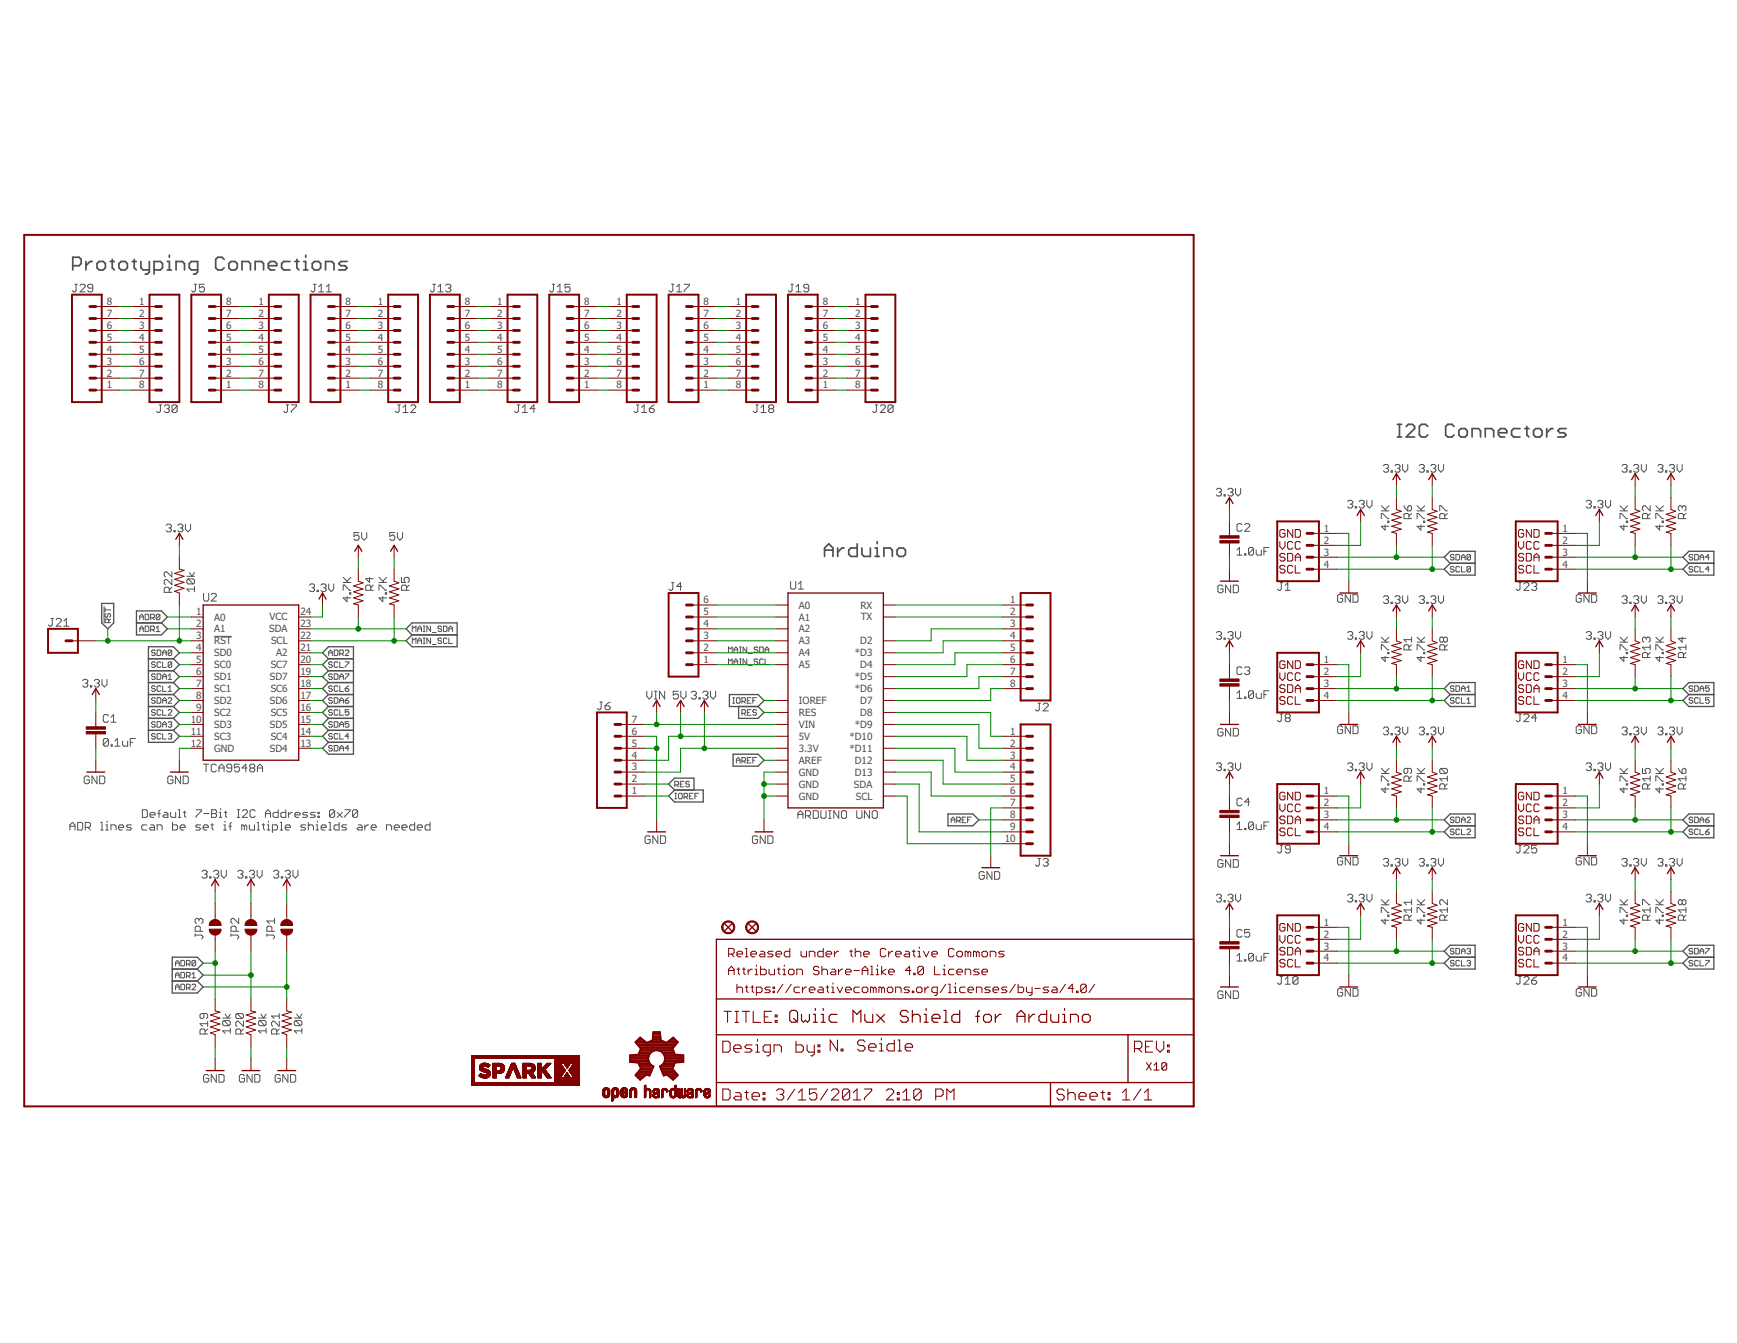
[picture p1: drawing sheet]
<svg xmlns="http://www.w3.org/2000/svg" width="279mm" height="216mm" viewBox="0 0 279 216" stroke-linecap="round" stroke-linejoin="round" font-family="sans-serif">
<defs><g id="words">
<g font-size="1.6" fill="#505050">
<text x="17.2" y="52.9">6</text>
<text x="17.2" y="50.9">7</text>
<text x="17.2" y="49">8</text>
<text x="22.4" y="49">1</text>
<text x="22.4" y="50.9">2</text>
<text x="22.4" y="52.9">3</text>
<text x="36.4" y="52.9">6</text>
<text x="36.4" y="50.9">7</text>
<text x="36.4" y="49">8</text>
<text x="41.6" y="49">1</text>
<text x="41.6" y="50.9">2</text>
<text x="41.6" y="52.9">3</text>
<text x="55.6" y="52.9">6</text>
<text x="55.6" y="50.9">7</text>
<text x="55.6" y="49">8</text>
<text x="60.8" y="49">1</text>
<text x="60.8" y="50.9">2</text>
<text x="60.8" y="52.9">3</text>
<text x="74.8" y="52.9">6</text>
<text x="74.8" y="50.9">7</text>
<text x="74.8" y="49">8</text>
<text x="80" y="49">1</text>
<text x="80" y="50.9">2</text>
<text x="80" y="52.9">3</text>
<text x="94" y="52.9">6</text>
<text x="94" y="50.9">7</text>
<text x="94" y="49">8</text>
<text x="99.2" y="49">1</text>
<text x="99.2" y="50.9">2</text>
<text x="99.2" y="52.9">3</text>
<text x="113.1" y="52.9">6</text>
<text x="113.1" y="50.9">7</text>
<text x="113.1" y="49">8</text>
<text x="118.3" y="49">1</text>
<text x="118.3" y="50.9">2</text>
<text x="118.3" y="52.9">3</text>
<text x="132.3" y="52.9">6</text>
<text x="132.3" y="50.9">7</text>
<text x="132.3" y="49">8</text>
<text x="137.5" y="49">1</text>
<text x="137.5" y="50.9">2</text>
<text x="137.5" y="52.9">3</text>
<text x="17.2" y="58.6">3</text>
<text x="17.2" y="56.7">4</text>
<text x="17.2" y="54.8">5</text>
<text x="22.4" y="54.8">4</text>
<text x="22.4" y="56.7">5</text>
<text x="22.4" y="58.6">6</text>
<text x="36.4" y="58.6">3</text>
<text x="36.4" y="56.7">4</text>
<text x="36.4" y="54.8">5</text>
<text x="41.6" y="54.8">4</text>
<text x="41.6" y="56.7">5</text>
<text x="41.6" y="58.6">6</text>
<text x="55.6" y="58.6">3</text>
<text x="55.6" y="56.7">4</text>
<text x="55.6" y="54.8">5</text>
<text x="60.8" y="54.8">4</text>
<text x="60.8" y="56.7">5</text>
<text x="60.8" y="58.6">6</text>
<text x="74.8" y="58.6">3</text>
<text x="74.8" y="56.7">4</text>
<text x="74.8" y="54.8">5</text>
<text x="80" y="54.8">4</text>
<text x="80" y="56.7">5</text>
<text x="80" y="58.6">6</text>
<text x="94" y="58.6">3</text>
<text x="94" y="56.7">4</text>
<text x="94" y="54.8">5</text>
<text x="99.2" y="54.8">4</text>
<text x="99.2" y="56.7">5</text>
<text x="99.2" y="58.6">6</text>
<text x="113.1" y="58.6">3</text>
<text x="113.1" y="56.7">4</text>
<text x="113.1" y="54.8">5</text>
<text x="118.3" y="54.8">4</text>
<text x="118.3" y="56.7">5</text>
<text x="118.3" y="58.6">6</text>
<text x="132.3" y="58.6">3</text>
<text x="132.3" y="56.7">4</text>
<text x="132.3" y="54.8">5</text>
<text x="137.5" y="54.8">4</text>
<text x="137.5" y="56.7">5</text>
<text x="137.5" y="58.6">6</text>
<text x="17.2" y="62.4">1</text>
<text x="17.2" y="60.5">2</text>
<text x="22.4" y="60.5">7</text>
<text x="22.4" y="62.4">8</text>
<text x="36.4" y="62.4">1</text>
<text x="36.4" y="60.5">2</text>
<text x="41.6" y="60.5">7</text>
<text x="41.6" y="62.4">8</text>
<text x="55.6" y="62.4">1</text>
<text x="55.6" y="60.5">2</text>
<text x="60.8" y="60.5">7</text>
<text x="60.8" y="62.4">8</text>
<text x="74.8" y="62.4">1</text>
<text x="74.8" y="60.5">2</text>
<text x="80" y="60.5">7</text>
<text x="80" y="62.4">8</text>
<text x="94" y="62.4">1</text>
<text x="94" y="60.5">2</text>
<text x="99.2" y="60.5">7</text>
<text x="99.2" y="62.4">8</text>
<text x="113.1" y="62.4">1</text>
<text x="113.1" y="60.5">2</text>
<text x="118.3" y="60.5">7</text>
<text x="118.3" y="62.4">8</text>
<text x="132.3" y="62.4">1</text>
<text x="132.3" y="60.5">2</text>
<text x="137.5" y="60.5">7</text>
<text x="137.5" y="62.4">8</text>
<text x="213" y="85.5">1</text>
<text x="213" y="87.4">2</text>
<text x="213" y="89.3">3</text>
<text x="251.3" y="85.5">1</text>
<text x="251.3" y="87.4">2</text>
<text x="251.3" y="89.3">3</text>
<text x="213" y="91.2">4</text>
<text x="251.3" y="91.2">4</text>
<text x="31.5" y="100.8">2</text>
<text x="31.5" y="98.9">1</text>
<text x="34.5" y="101.7">A1</text>
<text x="34.5" y="99.8">A0</text>
<text x="43.3" y="101.7">SDA</text>
<text x="43.4" y="99.7">VCC</text>
<text x="48.3" y="100.8">23</text>
<text x="48.3" y="98.9">24</text>
<text x="113.1" y="100.8">4</text>
<text x="113.1" y="98.9">5</text>
<text x="113.1" y="97">6</text>
<text x="128.5" y="97.8">A0</text>
<text x="128.5" y="99.8">A1</text>
<text x="128.5" y="101.7">A2</text>
<text x="138.4" y="97.8">RX</text>
<text x="138.5" y="99.7">TX</text>
<text x="162.5" y="97">1</text>
<text x="162.5" y="98.9">2</text>
<text x="162.5" y="100.8">3</text>
<text x="31.5" y="104.7">4</text>
<text x="31.5" y="102.8">3</text>
<text x="31.5" y="106.6">5</text>
<text x="34.5" y="105.5">SD0</text>
<text x="34.5" y="103.6">RST</text>
<text x="34.5" y="107.4">SC0</text>
<text x="43.5" y="107.4">SC7</text>
<text x="43.6" y="103.6">SCL</text>
<text x="44.4" y="105.5">A2</text>
<text x="48.3" y="102.8">22</text>
<text x="48.3" y="104.7">21</text>
<text x="48.3" y="106.6">20</text>
<text x="113.1" y="106.6">1</text>
<text x="113.1" y="104.7">2</text>
<text x="113.1" y="102.8">3</text>
<text x="128.5" y="103.6">A3</text>
<text x="128.5" y="105.5">A4</text>
<text x="128.5" y="107.4">A5</text>
<text x="137.5" y="105.5">*D3</text>
<text x="138.4" y="103.6">D2</text>
<text x="138.4" y="107.4">D4</text>
<text x="162.5" y="102.8">4</text>
<text x="162.5" y="104.7">5</text>
<text x="162.5" y="106.6">6</text>
<text x="213" y="106.6">1</text>
<text x="251.3" y="106.6">1</text>
<text x="31.5" y="112.3">8</text>
<text x="31.5" y="108.5">6</text>
<text x="31.5" y="110.4">7</text>
<text x="34.5" y="113.2">SD2</text>
<text x="34.5" y="109.4">SD1</text>
<text x="34.5" y="111.3">SC1</text>
<text x="43.4" y="109.3">SD7</text>
<text x="43.4" y="113.2">SD6</text>
<text x="43.5" y="111.3">SC6</text>
<text x="48.3" y="108.5">19</text>
<text x="48.3" y="110.4">18</text>
<text x="48.3" y="112.3">17</text>
<text x="128.5" y="113.2">IOREF</text>
<text x="137.5" y="109.3">*D5</text>
<text x="137.5" y="111.3">*D6</text>
<text x="138.4" y="113.2">D7</text>
<text x="162.5" y="108.5">7</text>
<text x="162.5" y="110.4">8</text>
<text x="213" y="108.5">2</text>
<text x="213" y="110.4">3</text>
<text x="213" y="112.3">4</text>
<text x="251.3" y="108.5">2</text>
<text x="251.3" y="110.4">3</text>
<text x="251.3" y="112.3">4</text>
<text x="30.7" y="116.2">10</text>
<text x="30.7" y="118.1">11</text>
<text x="31.5" y="114.3">9</text>
<text x="34.5" y="117">SD3</text>
<text x="34.5" y="115.1">SC2</text>
<text x="34.5" y="118.9">SC3</text>
<text x="43.4" y="117">SD5</text>
<text x="43.5" y="115.1">SC5</text>
<text x="43.5" y="118.9">SC4</text>
<text x="48.3" y="116.2">15</text>
<text x="48.3" y="114.3">16</text>
<text x="48.3" y="118.1">14</text>
<text x="101.6" y="118.1">6</text>
<text x="101.6" y="116.2">7</text>
<text x="128.5" y="117">VIN</text>
<text x="128.5" y="115.1">RES</text>
<text x="128.5" y="118.9">5V</text>
<text x="136.6" y="118.9">*D10</text>
<text x="137.5" y="117">*D9</text>
<text x="138.4" y="115.1">D8</text>
<text x="162.5" y="118.1">1</text>
<text x="30.7" y="120">12</text>
<text x="34.5" y="120.9">GND</text>
<text x="43.4" y="120.9">SD4</text>
<text x="48.3" y="120">13</text>
<text x="101.6" y="125.8">2</text>
<text x="101.6" y="123.9">3</text>
<text x="101.6" y="121.9">4</text>
<text x="101.6" y="120">5</text>
<text x="128.5" y="122.8">AREF</text>
<text x="128.5" y="124.7">GND</text>
<text x="128.5" y="120.9">3.3V</text>
<text x="136.6" y="120.9">*D11</text>
<text x="137.5" y="122.8">D12</text>
<text x="137.5" y="124.7">D13</text>
<text x="162.5" y="120">2</text>
<text x="162.5" y="121.9">3</text>
<text x="162.5" y="123.9">4</text>
<text x="162.5" y="125.8">5</text>
<text x="101.6" y="127.7">1</text>
<text x="128.5" y="126.6">GND</text>
<text x="128.5" y="128.5">GND</text>
<text x="137.4" y="126.6">SDA</text>
<text x="137.7" y="128.5">SCL</text>
<text x="162.5" y="127.7">6</text>
<text x="162.5" y="129.6">7</text>
<text x="162.5" y="131.5">8</text>
<text x="213" y="127.7">1</text>
<text x="213" y="129.6">2</text>
<text x="213" y="131.5">3</text>
<text x="251.3" y="127.7">1</text>
<text x="251.3" y="129.6">2</text>
<text x="251.3" y="131.5">3</text>
<text x="161.6" y="135.4">10</text>
<text x="162.5" y="133.5">9</text>
<text x="213" y="133.5">4</text>
<text x="251.3" y="133.5">4</text>
<text x="213" y="148.8">1</text>
<text x="251.3" y="148.8">1</text>
<text x="213" y="150.7">2</text>
<text x="213" y="152.6">3</text>
<text x="213" y="154.6">4</text>
<text x="251.3" y="150.7">2</text>
<text x="251.3" y="152.6">3</text>
<text x="251.3" y="154.6">4</text>
</g>
</g></defs>
<g fill="none" stroke="#505050" stroke-width=".28">
<path d="M11.7 42.7h1l.4-.3v-.7l-.4-.3h-1v2M13.8 42v1.4M14.8 42h-.3l-.7 .7M15.9 42h.7l.4 .4v.7l-.4 .3h-.7l-.3-.3v-.7zM17.7 42h.7M18.1 41.7v1.4l.3 .3M19.1 42.4l.4-.4h.7l.3 .4v.7l-.3 .3h-.7l-.4-.3zM21.3 42h.6M21.6 41.7v1.4l.3 .3M22.7 42v1.1l.3 .3h1M24 42v1.7l-.3 .4h-.4M24.8 43.4h1l.3-.3v-.7l-.3-.4h-1v2.1"/>
<path d="M26.9 42h.3v1.4M26.9 43.4h.7M27.2 41v.4M28.3 43.4v-1.4h1l.4 .4v1M31.8 43.4h-1l-.4-.3v-.7l.4-.4h1v1.7l-.3 .4h-.4M36 41.7l-.3-.3h-.7l-.3 .3v1.4l.3 .3h.7l.3-.3M36.8 42.4l.3-.4h.7l.4 .4v.7l-.4 .3h-.7l-.3-.3zM38.9 43.4v-1.4h1l.4 .4v1M41 43.4v-1.4h1.1l.3 .4v1M43.2 42.7h1.3v-.3l-.3-.4h-.7l-.3 .4v.7l.3 .3h.7M46.7 42h-1.1l-.3 .4v.7l.3 .3h1.1M47.4 42h.7"/>
<path d="M47.8 41.7v1.4l.3 .3M48.8 42h.4v1.4M48.8 43.4h.7M49.2 41v.4M50.6 42h.6l.4 .4v.7l-.4 .3h-.6l-.4-.3v-.7zM52.4 43.4v-1.4h1l.3 .4v1M55.8 42h-1l-.3 .4 .3 .3h.7l.3 .4-.3 .3h-1M224.8 70.3h.6M224.8 68.2h.6M225.1 68.2v2.1M226.2 68.6l.3-.4h.7l.3 .4v.3l-1.3 1.4h1.3M229.7 68.6l-.4-.4h-.7l-.3 .4v1.3l.3 .4h.7l.4-.4"/>
<path d="M233.9 68.6l-.3-.4h-.7l-.4 .4v1.3l.4 .4h.7l.3-.4M234.7 69.2l.3-.3h.7l.3 .3v.7l-.3 .4h-.7l-.3-.4zM236.8 70.3v-1.4h1l.3 .3v1.1M238.9 70.3v-1.4h1l.4 .3v1.1M241 69.6h1.4v-.4l-.4-.3h-.6l-.4 .3v.7l.4 .4h.6M244.5 68.9h-1l-.4 .3v.7l.4 .4h1M245.3 68.9h.6M245.6 68.6v1.3l.3 .4M246.7 69.2l.3-.3h.7l.3 .3v.7l-.3 .4h-.7l-.3-.4zM248.8 68.9v1.4M249.8 68.9h-.3l-.7 .7M251.9 68.9h-1l-.3 .3 .3 .4h.7l.3 .3-.3 .4h-1"/>
<path d="M132.6 89.5v-1.4l.7-.7 .7 .7v1.4M132.6 88.4h1.4M134.7 88.1v1.4M135.8 88.1h-.4l-.7 .7M137.9 87.4v2.1h-1l-.4-.4v-.7l.4-.3h1M138.6 88.1v1l.4 .4h1v-1.4M140.8 88.1h.3v1.4M140.8 89.5h.6M141.1 87.1v.3M142.2 89.5v-1.4h1l.3 .3v1.1M144.6 88.1h.7l.3 .3v.7l-.3 .4h-.7l-.3-.4v-.7z"/>
</g>
<g fill="none" stroke="#505050" stroke-width=".16">
<path d="M12 45.7h.4M12.2 45.7v1l-.2 .2h-.2l-.2-.2M12.9 45.9l.2-.2h.4l.2 .2v.2l-.8 .8h.8M14.9 46.3h-.6l-.2-.2v-.2l.2-.2h.4l.2 .2v.8l-.2 .2h-.4l-.2-.2M31.2 45.7h.4M31.4 45.7v1l-.2 .2h-.2l-.2-.2M32.9 45.7h-.8v.6l.4-.2h.2l.2 .2v.4l-.2 .2h-.4l-.2-.2M50.4 45.7h.4M50.6 45.7v1l-.2 .2h-.2l-.2-.2M51.3 46.1l.4-.4v1.2M51.3 46.9h.8M52.5 46.1l.4-.4v1.2"/>
<path d="M52.5 46.9h.8M69.6 45.7h.4M69.8 45.7v1l-.2 .2h-.2l-.2-.2M70.4 46.9h.9M70.4 46.1l.5-.4v1.2M71.7 45.9l.2-.2h.4l.2 .2v.2l-.2 .2M72.1 46.3h.2M72.3 46.3l.2 .2v.2l-.2 .2h-.4l-.2-.2M88.8 45.7h.4M89 45.7v1l-.2 .2h-.2l-.2-.2M89.6 46.9h.9M89.6 46.1l.5-.4v1.2"/>
<path d="M91.7 45.7h-.8v.6l.4-.2h.2l.2 .2v.4l-.2 .2h-.4l-.2-.2M108 45.7h.4M108.2 45.7v1l-.2 .2h-.2l-.2-.2M108.8 46.1l.4-.4v1.2M108.8 46.9h.9M110.1 45.7h.8v.2l-.8 .8v.2M127.2 45.7h.4M127.4 45.7v1l-.2 .2h-.2l-.2-.2M128 46.9h.9M128 46.1l.4-.4v1.2M130.1 46.3h-.6l-.2-.2v-.2l.2-.2h.4l.2 .2v.8l-.2 .2h-.4l-.2-.2M25.6 65.1h.4"/>
<path d="M25.8 65.1v1l-.2 .2h-.2l-.2-.2M26.4 65.3l.2-.2h.5l.1 .2v.2l-.1 .2M26.8 65.7h.3M27.1 65.7l.1 .2v.2l-.1 .2h-.5l-.2-.2M28.5 65.3v.8l-.2 .2h-.4l-.2-.2M28.5 65.3l-.2-.2h-.4l-.2 .2v.8M28.5 65.3l-.8 .8M46 65.1h.4M46.2 65.1v1l-.2 .2h-.2l-.2-.2M46.9 65.1h.8v.2l-.8 .8v.2M64 65.1h.4M64.2 65.1v1l-.2 .2h-.2l-.2-.2"/>
<path d="M64.8 66.3h.8M64.8 65.5l.4-.4v1.2M66.1 65.3l.2-.2h.4l.2 .2v.2l-.8 .8h.8M83.2 65.1h.4M83.4 65.1v1l-.2 .2h-.2l-.2-.2M84 66.3h.8M84 65.5l.4-.4v1.2M86.1 65.7h-.8l.6-.6v1.2M102.4 65.1h.4M102.6 65.1v1l-.2 .2h-.2l-.2-.2M103.2 66.3h.8M103.2 65.5l.4-.4v1.2"/>
<path d="M104.4 65.7h.7l.2 .2v.2l-.2 .2h-.5l-.2-.2zM105.3 65.1l-.4 .2-.5 .4M121.6 65.1h.4M121.8 65.1v1l-.2 .2h-.2l-.2-.2M122.4 65.5l.4-.4v1.2M122.4 66.3h.8M123.8 65.7l-.2 .2v.2l.2 .2h.4l.3-.2v-.2l-.3-.2M123.8 65.7l-.2-.2v-.2l.2-.2h.4l.3 .2v.2l-.3 .2M123.8 65.7h.4M140.8 65.1h.4M141 65.1v1l-.2 .2h-.2l-.2-.2M141.6 65.3l.2-.2h.4l.2 .2v.2l-.8 .8h.8"/>
<path d="M143.7 65.3v.8l-.3 .2h-.4l-.2-.2M143.7 65.3l-.3-.2h-.4l-.2 .2v.8M143.7 65.3l-.9 .8M195.6 78.7l.3-.2h.4l.2 .2v.2l-.2 .2M196.1 79.1h.2M196.3 79.1l.2 .2v.2l-.2 .2h-.4l-.3-.2M196.9 79.5h.2v.2h-.2zM197.5 78.7l.2-.2h.4l.2 .2v.2l-.2 .2M197.9 79.1h.2M198.1 79.1l.2 .2v.2l-.2 .2h-.4l-.2-.2M198.7 78.5v.8l.5 .4 .4-.4v-.8M222.5 74.9l.2-.2h.4l.3 .2v.2l-.3 .2"/>
<path d="M222.9 75.3h.2M223.1 75.3l.3 .2v.2l-.3 .2h-.4l-.2-.2M223.8 75.7h.2v.2h-.2zM224.4 74.9l.2-.2h.4l.2 .2v.2l-.2 .2M224.8 75.3h.2M225 75.3l.2 .2v.2l-.2 .2h-.4l-.2-.2M225.6 74.7v.8l.4 .4 .4-.4v-.8M228.3 74.9l.2-.2h.4l.2 .2v.2l-.2 .2M228.7 75.3h.2M228.9 75.3l.2 .2v.2l-.2 .2h-.4l-.2-.2M229.5 75.7h.2v.2h-.2zM230.1 74.9l.2-.2h.5l.1 .2v.2l-.1 .2"/>
<path d="M230.5 75.3h.3M230.8 75.3l.1 .2v.2l-.1 .2h-.5l-.2-.2M231.4 74.7v.8l.4 .4 .4-.4v-.8M260.9 74.9l.2-.2h.4l.2 .2v.2l-.2 .2M261.3 75.3h.2M261.5 75.3l.2 .2v.2l-.2 .2h-.4l-.2-.2M262.1 75.7h.3v.2h-.3zM262.8 74.9l.2-.2h.4l.2 .2v.2l-.2 .2M263.2 75.3h.2M263.4 75.3l.2 .2v.2l-.2 .2h-.4l-.2-.2M264 74.7v.8l.4 .4 .4-.4v-.8M266.7 74.9l.2-.2h.4l.2 .2v.2l-.2 .2"/>
<path d="M267.1 75.3h.2M267.3 75.3l.2 .2v.2l-.2 .2h-.4l-.2-.2M267.9 75.7h.2v.2h-.2zM268.5 74.9l.2-.2h.4l.2 .2v.2l-.2 .2M268.9 75.3h.2M269.1 75.3l.2 .2v.2l-.2 .2h-.4l-.2-.2M269.8 74.7v.8l.4 .4 .4-.4v-.8M8.2 99.4h.4M8.4 99.4v1.1l-.2 .2h-.2l-.2-.2M9 99.6l.2-.2h.5l.1 .2v.2l-.8 .9h.8M10.3 99.8l.4-.4v1.3M16.7 97.5v2.6"/>
<path d="M16.9 97.7v.6M16.9 98h.9M17 98.6l-.1 .2v.3l.3 .1 .1-.1v-.3l.3-.2 .2 .2v.3l-.2 .1M17.8 99.5l-.3 .3M22.5 99.6v-.6l.3-.3 .3 .3v.6M22.5 99.2h.6M23.3 98.7h.5l.1 .2v.6l-.1 .1h-.5zM24.2 99.3h.5l.1-.1v-.3l-.1-.2h-.5v.9M24.5 99.3l.3 .3M25.7 98.9v.6l-.1 .1h-.3l-.2-.1M25.7 98.9l-.1-.2h-.3l-.2 .2v.6M25.7 98.9l-.6 .6"/>
<path d="M26.7 84.5l.2-.2h.4l.3 .2v.2l-.3 .2M27.2 84.9h.1M27.2 95.2v-.6l-.2-.2h-.4l-.2 .2v.6h1.2M27.3 84.9l.3 .2v.2l-.3 .2h-.4l-.2-.2M27.6 91.9v.9l-.8-.9h-.2l-.2 .2v.4l.2 .3M27.6 93.2v.8l-.8-.8h-.2l-.2 .2v.4l.2 .2M27.6 94.4l-.4 .4M28 85.3h.2v.2h-.2zM28.6 84.5l.2-.2h.4l.2 .2v.2l-.2 .2M29 84.9h.2M29.2 84.9l.2 .2v.2l-.2 .2h-.4l-.2-.2M29.8 84.3v.8l.4 .4 .4-.4v-.8"/>
<path d="M30.1 92.6h1.2M30.3 93.1l-.2 .2v.4l.2 .2h.8M30.3 93.1h.8l.2 .2v.4l-.2 .2M30.3 93.1l.8 .8M30.5 92l.4 .6 .4-.6M31.3 94.7h-1.2l.4 .4M31.3 94.3v.8M32.7 95.4v1l.3 .2h.4l.2-.2v-1M34 95.6l.2-.2h.4l.2 .2v.2l-.8 .8h.8M49.8 94.1l.2-.2h.4l.2 .2v.2l-.2 .2M50.2 94.5h.2M50.4 94.5l.2 .2v.2l-.2 .2h-.4l-.2-.2"/>
<path d="M51 94.9h.2v.2h-.2zM51.6 94.1l.2-.2h.4l.3 .2v.2l-.3 .2M52 94.5h.2M52.2 94.5l.3 .2v.2l-.3 .2h-.4l-.2-.2M52.9 93.9v.8l.4 .4 .4-.4v-.8M55.2 94.9v-.8h.2l.8 .8h.2M55.2 93.6h1.2M55.2 92.8l.8 .8M55.8 95.9v.8l-.6-.6h1.2M56.2 95.3h.2v.2h-.2zM56.4 92.8l-.6 .6M57.7 85.6h-.8v.6l.7-.2 .1 .2v.4l-.1 .2h-.5l-.2-.2"/>
<path d="M58.2 85.6v.8l.4 .4 .4-.4v-.8M59.4 92.8v.8l-.6-.6h1.2M59.6 94.9v-.6l-.2-.2h-.4l-.2 .2v.6h1.2M60 94.1l-.4 .4M61 94.9v-.8h.2l.8 .8h.2M61 93.6h1.2M61 92.8l.8 .8M61.6 95.9v.8l-.6-.6h1.2M62 95.3h.2v.2h-.2zM62.2 92.8l-.6 .6M63.5 85.6h-.8v.6l.6-.2 .2 .2v.4l-.2 .2h-.4l-.2-.2M63.9 85.6v.8l.4 .4 .4-.4v-.8"/>
<path d="M64.6 92.8v.8h.6l-.2-.6 .2-.2h.4l.2 .2v.4l-.2 .2M65.4 94.9v-.6l-.2-.2h-.4l-.2 .2v.6h1.2M65.8 94.1l-.4 .4M108 93.7h.4M108.2 93.7v1l-.2 .2h-.2l-.2-.2M109.7 94.3h-.9l.7-.6v1.2M127.2 93.5v1l.2 .2h.4l.2-.2v-1M128.4 94.7h.8M128.4 93.9l.4-.4v1.2M196.7 94.3l-.2-.2h-.4l-.2 .2v.8l.2 .2h.4l.2-.2v-.4h-.4M198 94.1v1.2l-.9-1.2v1.2M198.4 94.1h.6l.2 .2v.8l-.2 .2h-.6z"/>
<path d="M199 88.4l.4-.4v1.2M199 89.2h.8M199.8 84.4l-.2-.2h-.4l-.2 .2v.8l.2 .2h.4l.2-.2M200.2 89h.2v.2h-.2zM200.2 84.4l.2-.2h.4l.2 .2v.2l-.8 .8h.8M201.6 88.2v.8l-.2 .2h-.4l-.2-.2M201.6 88.2l-.2-.2h-.4l-.2 .2v.8M201.6 88.2l-.8 .8M202.1 88.4v.6l.2 .2h.6v-.8M203.3 88.6h.4M204.1 88h-.8v1.2M205.9 93.7h.4"/>
<path d="M206.1 93.7v1l-.2 .2h-.2l-.2-.2M206.7 94.9h.8M206.7 94.1l.4-.4v1.2M216 95.8l-.2-.2h-.5l-.1 .2v.8l.1 .2h.5l.2-.2v-.4h-.4M216.8 80.6l.2-.2h.4l.2 .2v.2l-.2 .2M217.2 81h.2M217.2 95.6v1.2l-.8-1.2v1.2M217.4 81l.2 .3v.1l-.2 .3h-.4l-.2-.3M217.6 95.6h.6l.2 .2v.8l-.2 .2h-.6zM218 81.4h.2v.3h-.2zM218.6 80.6l.2-.2h.4l.2 .2v.2l-.2 .2M219 81h.2"/>
<path d="M219.2 81l.2 .3v.1l-.2 .3h-.4l-.2-.3M219.9 80.4v.9l.4 .4 .4-.4v-.9M222.2 83.4v-.9h.2l.8 .9h.2M222.2 82.1h1.2M222.2 81.3l.8 .8M222.5 96l.2-.2h.4l.3 .2v.2l-.3 .2M222.8 84.4v.8l-.6-.6h1.2M222.9 96.4h.2M223.1 96.4l.3 .2v.2l-.3 .2h-.4l-.2-.2M223.2 83.8h.2v.2h-.2zM223.4 81.3l-.6 .6M223.8 96.8h.2v.2h-.2z"/>
<path d="M224.4 96l.2-.2h.4l.2 .2v.2l-.2 .2M224.8 96.4h.2M225 96.4l.2 .2v.2l-.2 .2h-.4l-.2-.2M225.6 95.8v.8l.4 .4 .4-.4v-.8M225.8 81.3l.2 .4 .4 .4M226.6 83.4v-.7l-.2-.2h-.4l-.2 .2v.7h1.3M226.6 81.3h.2l.3 .2v.4l-.3 .2h-.4v-.6zM227.1 82.5l-.5 .5M227.9 83.4v-.9h.3l.8 .9h.2M227.9 82.1h1.3M227.9 81.3l.9 .8M228.3 96l.2-.2h.4l.2 .2v.2l-.2 .2"/>
<path d="M228.6 84.4v.8l-.7-.6h1.3M228.7 96.4h.2M228.9 96.4l.2 .2v.2l-.2 .2h-.4l-.2-.2M229 83.8h.2v.2h-.2zM229.2 81.3l-.6 .6M229.5 96.8h.2v.2h-.2zM230.1 96l.2-.2h.5l.1 .2v.2l-.1 .2M230.5 96.4h.3M230.8 96.4l.1 .2v.2l-.1 .2h-.5l-.2-.2M231.4 95.8v.8l.4 .4 .4-.4v-.8M231.6 82.1v-.8h.2l.8 .8h.2M232.4 83.4v-.7l-.2-.2h-.4l-.2 .2v.7h1.2"/>
<path d="M232.8 82.5l-.4 .5M233.9 89.3l-.2-.2h-.3l-.1 .3 .1 .2h.3l.2 .3-.2 .1h-.3l-.1-.1M233.9 91.2l-.2-.1h-.3l-.1 .3 .1 .1h.3l.2 .3-.2 .1h-.3l-.1-.1M234.2 89.1h.4l.2 .2v.6l-.2 .1h-.4zM234.8 91.2l-.2-.1h-.3l-.1 .1v.6l.1 .1h.3l.2-.1M235.1 89.6h.6M235.1 90v-.6l.3-.3 .3 .3v.6M235.1 91.1v.8h.6M236.5 89.3l-.1-.2h-.3l-.1 .2v.6M236.5 91.2v.6l-.1 .1h-.3l-.1-.1M236.5 89.3v.6l-.1 .1h-.3l-.1-.1M236.5 91.2l-.1-.1h-.3l-.1 .1v.6"/>
<path d="M236.5 89.3l-.5 .6M236.5 91.2l-.5 .6M244.3 93.7h.4M244.5 93.7v1l-.2 .2h-.2l-.2-.2M245.1 93.9l.2-.2h.4l.2 .2v.2l-.8 .8h.8M246.4 93.9l.2-.2h.4l.2 .2v.2l-.2 .2M246.8 94.3h.2M247 94.3l.2 .2v.2l-.2 .2h-.4l-.2-.2M254.4 95.8l-.3-.2h-.4l-.2 .2v.8l.2 .2h.4l.3-.2v-.4h-.4M255.1 80.6l.3-.2h.4l.2 .2v.2l-.2 .2M255.6 81h.2M255.6 95.6v1.2l-.8-1.2v1.2"/>
<path d="M255.8 81l.2 .3v.1l-.2 .3h-.4l-.3-.3M256 95.6h.6l.2 .2v.8l-.2 .2h-.6zM256.4 81.4h.2v.3h-.2zM257 80.6l.2-.2h.4l.2 .2v.2l-.2 .2M257.4 81h.2M257.6 81l.2 .3v.1l-.2 .3h-.4l-.2-.3M258.3 80.4v.9l.4 .4 .4-.4v-.9M260.6 83.4v-.9h.2l.8 .9h.2M260.6 82.1h1.2M260.6 81.3l.8 .8M260.9 96l.2-.2h.4l.2 .2v.2l-.2 .2M261.2 84.4v.8l-.6-.6h1.2"/>
<path d="M261.3 96.4h.2M261.5 96.4l.2 .2v.2l-.2 .2h-.4l-.2-.2M261.6 83.8h.2v.2h-.2zM261.8 81.3l-.6 .6M262.1 96.8h.3v.2h-.3zM262.8 96l.2-.2h.4l.2 .2v.2l-.2 .2M263.2 96.4h.2M263.4 96.4l.2 .2v.2l-.2 .2h-.4l-.2-.2M264 95.8v.8l.4 .4 .4-.4v-.8M265 83.4v-.7l-.2-.2h-.4l-.2 .2v.7h1.2M265.4 81.3v.8l-.8-.8h-.2l-.2 .2v.4l.2 .2M265.4 82.5l-.4 .5"/>
<path d="M266.3 83.4v-.9h.3l.8 .9h.2M266.3 82.1h1.3M266.3 81.3l.9 .8M266.7 96l.2-.2h.4l.2 .2v.2l-.2 .2M267 84.4v.8l-.7-.6h1.3M267.1 96.4h.2M267.3 96.4l.2 .2v.2l-.2 .2h-.4l-.2-.2M267.4 83.8h.2v.2h-.2zM267.6 81.3l-.6 .6M267.9 96.8h.2v.2h-.2zM268.5 96l.2-.2h.4l.2 .2v.2l-.2 .2M268.9 96.4h.2"/>
<path d="M269.1 96.4l.2 .2v.2l-.2 .2h-.4l-.2-.2M269.8 95.8v.8l.4 .4 .4-.4v-.8M270.6 81.5v.2M270.6 81.5l-.2-.2h-.2l-.2 .2v.4l.2 .2M270.6 81.5l.2-.2h.2l.2 .2v.4l-.2 .2M270.8 83.4v-.7l-.2-.2h-.4l-.2 .2v.7h1.2M271.2 82.5l-.4 .5M272.3 91.2l-.2-.1h-.3l-.1 .3 .1 .1h.3l.2 .3-.2 .1h-.3l-.1-.1M272.3 89.3l-.2-.2h-.3l-.1 .3 .1 .2h.3l.2 .3-.2 .1h-.3l-.1-.1M272.6 89.1h.4l.2 .2v.6l-.2 .1h-.4zM273.2 91.2l-.2-.1h-.3l-.1 .1v.6l.1 .1h.3l.2-.1M273.5 89.6h.5"/>
<path d="M273.5 91.1v.8h.5M273.5 90v-.6l.2-.3 .3 .3v.6M274.9 89.6h-.6l.5-.5v.9M274.9 91.5h-.6l.5-.4v.8M10.3 100.7h.8M13.3 109.4l.2-.2h.4l.2 .2v.2l-.2 .2M13.7 109.8h.2M13.9 109.8l.2 .2v.2l-.2 .2h-.4l-.2-.2M14.5 110.2h.3v.2h-.3zM15.2 109.4l.2-.2h.4l.2 .2v.2l-.2 .2M15.6 109.8h.2M15.8 109.8l.2 .2v.2l-.2 .2h-.4l-.2-.2"/>
<path d="M16.4 109.2v.8l.4 .4 .4-.4v-.8M17.4 115.1l-.2-.2h-.4l-.2 .2v.8l.2 .2h.4l.2-.2M17.4 118.9l-.2-.2h-.4l-.2 .2v.8M17.4 118.9v.8l-.2 .3h-.4l-.2-.3M17.4 118.9l-.8 .8M17.5 100.1v-.4l-.2-.2h-.3l-.1 .2v.4h.9M17.9 119.7h.2v.3h-.2zM17.9 116.1h.8M17.9 115.3l.4-.4v1.2M18.5 120h.8M18.5 119.1l.4-.4v1.3M19.7 119.1v.6l.2 .3h.6v-.9"/>
<path d="M21 119.3h.4M21.8 118.7h-.8v1.3M22.5 101.1h.6M22.5 101.5v-.6l.3-.3 .3 .3v.6M23.3 100.6h.5l.1 .2v.6l-.1 .1h-.5zM24.2 101.2h.5l.1-.1v-.3l-.1-.2h-.5v.9M24.5 101.2l.3 .3M25 104.6l-.2-.1h-.3l-.1 .1 .1 .3h.3l.2 .3-.2 .2h-.3l-.1-.2M25 106.6l-.2-.2h-.3l-.1 .2 .1 .2h.3l.2 .3-.2 .2h-.3l-.1-.2M25 108.5l-.2-.2h-.3l-.1 .2 .1 .3h.3l.2 .1-.2 .3h-.3l-.1-.1M25 110.4l-.2-.1h-.3l-.1 .1 .1 .3h.3l.2 .1-.2 .3h-.3l-.1-.1M25 112.3l-.2-.1h-.3l-.1 .1 .1 .3h.3l.2 .2-.2 .3h-.3l-.1-.2"/>
<path d="M25 114.2l-.2-.1h-.3l-.1 .1 .1 .3h.3l.2 .2-.2 .3h-.3l-.1-.2M25 116.2l-.2-.2h-.3l-.1 .2 .1 .3h.3l.2 .3-.2 .1h-.3l-.1-.1M25 118.1l-.2-.2h-.3l-.1 .2 .1 .3h.3l.2 .3-.2 .1h-.3l-.1-.1M25.1 101.5h.6M25.1 100.9l.3-.3v.9M25.3 104.5h.4l.2 .1v.6l-.2 .2h-.4zM25.3 108.3h.4l.2 .2v.6l-.2 .1h-.4zM25.3 112.2h.4l.2 .1v.6l-.2 .2h-.4zM25.3 116h.4l.2 .2v.6l-.2 .1h-.4zM25.9 106.6l-.2-.2h-.3l-.1 .2v.5l.1 .2h.3l.2-.2M25.9 110.4l-.2-.1h-.3l-.1 .1v.6l.1 .1h.3l.2-.1M25.9 114.2l-.2-.1h-.3l-.1 .1v.6l.1 .2h.3l.2-.2"/>
<path d="M25.9 118.1l-.2-.2h-.3l-.1 .2v.6l.1 .1h.3l.2-.1M26.2 112.6h.6M26.2 114.1v.9h.6M26.2 104.9h.6M26.2 105.4v-.6l.3-.3 .3 .3v.6M26.2 106.4v.9h.6M26.2 109.2v-.6l.3-.3 .3 .3v.6M26.2 110.3v.8h.6M26.2 113.1v-.6l.3-.3 .3 .3v.6M26.2 116.9v-.6l.3-.3 .3 .3v.6M26.2 117.9v.9h.6M26.2 108.8h.6"/>
<path d="M26.2 116.5h.6M27.1 112.3l.1-.1h.3l.1 .1v.2l-.5 .6h.5M27.1 118.1l.1-.2h.3l.1 .2-.1 .3M27.1 110.6l.2-.3v.8M27.1 109.2h.5M27.1 114.2l.1-.1h.3l.1 .1v.2l-.5 .6h.5M27.1 116.2l.1-.2h.3l.1 .2-.1 .3M27.1 111.1h.5M27.1 108.6l.2-.3v.9M27.3 116.5h.2M27.3 118.4h.2M27.5 118.4l.1 .1-.1 .3h-.3l-.1-.1"/>
<path d="M27.5 116.5l.1 .1-.1 .3h-.3l-.1-.1M27.6 104.6v.6l-.1 .2h-.3l-.1-.2M27.6 106.6v.5l-.1 .2h-.3l-.1-.2M27.6 106.6l-.1-.2h-.3l-.1 .2v.5M27.6 104.6l-.1-.1h-.3l-.1 .1v.6M27.6 104.6l-.5 .6M27.6 106.6l-.5 .5M34.5 102.3h2.8M52.9 105.4v-.6l.3-.3 .3 .3v.6M52.9 104.9h.6M53.5 118.1l-.2-.2h-.3l-.1 .2v.1l.1 .2h.3l.2 .3-.2 .1h-.3l-.1-.1M53.5 112.3l-.2-.1h-.3l-.1 .1 .1 .3h.3l.2 .2-.2 .3h-.3l-.1-.2"/>
<path d="M53.5 106.6l-.2-.2h-.3l-.1 .2v.1l.1 .1h.3l.2 .3-.2 .2h-.3l-.1-.2M53.5 108.5l-.2-.2h-.3l-.1 .2v.1l.1 .2h.3l.2 .3-.2 .1h-.3l-.1-.1M53.5 110.4l-.2-.1h-.3l-.1 .1 .1 .3h.3l.2 .1-.2 .3h-.3l-.1-.1M53.5 114.2l-.2-.1h-.3l-.1 .1 .1 .3h.3l.2 .2-.2 .3h-.3l-.1-.2M53.5 116.2l-.2-.2h-.3l-.1 .2v.1l.1 .2h.3l.2 .3-.2 .1h-.3l-.1-.1M53.5 120l-.2-.2h-.3l-.1 .2v.1l.1 .2h.3l.2 .3-.2 .1h-.3l-.1-.1M53.8 112.2h.4l.2 .1v.6l-.2 .2h-.4zM53.8 116h.4l.2 .2v.6l-.2 .1h-.4zM53.8 108.3h.4l.2 .2v.6l-.2 .1h-.4zM53.8 104.5h.4l.2 .1v.6l-.2 .2h-.4zM53.8 119.8h.4l.2 .2v.6l-.2 .1h-.4zM54.4 118.1l-.2-.2h-.3l-.1 .2v.6l.1 .1h.3l.2-.1"/>
<path d="M54.4 114.2l-.2-.1h-.3l-.1 .1v.6l.1 .2h.3l.2-.2M54.4 106.6l-.2-.2h-.3l-.1 .2v.5l.1 .2h.3l.2-.2M54.4 110.4l-.2-.1h-.3l-.1 .1v.6l.1 .1h.3l.2-.1M54.7 105.1h.4l.1-.2v-.3l-.1-.1h-.4v.9M54.7 112.6h.5M54.7 114.1v.9h.5M54.7 106.4v.9h.5M54.7 110.3v.8h.5M54.7 108.8h.5M54.7 116.5h.5M54.7 117.9v.9h.5M54.7 109.2v-.6l.2-.3 .3 .3v.6"/>
<path d="M54.7 113.1v-.6l.2-.3 .3 .3v.6M54.7 116.9v-.6l.2-.3 .3 .3v.6M54.9 105.1l.3 .3M55.5 112.6h.5l.1 .3-.1 .2h-.3l-.2-.2zM55.5 106.4h.6v.2l-.6 .5v.2M55.5 104.6l.2-.1h.3l.1 .1v.2l-.6 .6h.6M55.5 110.7h.5l.1 .3-.1 .1h-.3l-.2-.1zM55.5 108.3h.6v.2l-.6 .6v.1M56.1 116h-.6v.5l.3-.2 .3 .2v.3l-.1 .1h-.3l-.2-.1M56.1 114.1h-.6v.4l.3-.1 .3 .1v.3l-.1 .2h-.3l-.2-.2M56.1 118.4h-.6l.5-.5v.9M56.1 112.2l-.6 .4"/>
<path d="M56.1 110.3l-.6 .4M66.3 101.5v-.9l.3 .3 .3-.3v.9M66.3 103.5v-.9l.3 .3 .3-.3v.9M67.2 101.5v-.6l.3-.3 .3 .3v.6M67.2 103.5v-.6l.3-.3 .3 .3v.6M67.2 101.1h.6M67.2 103h.6M68.1 101.5h.3M68.1 102.6h.3M68.1 100.6h.3M68.1 103.5h.3M68.2 100.6v.9"/>
<path d="M68.2 102.6v.9M69.3 100.6v.9l-.6-.9v.9M69.3 102.6v.9l-.6-.9v.9M69.6 101.7h.5M69.6 103.6h.5M71 100.8l-.1-.2h-.3l-.2 .3 .2 .2h.3l.1 .3-.1 .1h-.3l-.2-.1M71 102.7l-.1-.1h-.3l-.2 .3 .2 .1h.3l.1 .3-.1 .2h-.3l-.2-.2M71.3 100.6h.5l.1 .2v.6l-.1 .1h-.5zM71.9 102.7l-.1-.1h-.3l-.2 .1v.6l.2 .2h.3l.1-.2M72.2 101.1h.6M72.2 101.5v-.6l.3-.3 .3 .3v.6M72.2 102.6v.9h.6"/>
<path d="M96.5 112.9h.4M96.7 112.9v1l-.2 .2h-.2l-.2-.2M97.3 113.5h.6l.2 .2v.2l-.2 .2h-.4l-.2-.2zM98.1 112.9l-.4 .2-.4 .4M104 111.1v.9l.4 .4 .5-.4v-.9M105.3 111.1h.4M105.3 112.4h.4M105.5 111.1v1.3M106.9 111.1v1.3l-.8-1.3v1.3M109.1 111.1h-.8v.7l.6-.3 .2 .3v.4l-.2 .2h-.4l-.2-.2M109.5 111.1v.9l.4 .4 .4-.4v-.9M111.2 111.3l.2-.2h.4l.2 .2v.2l-.2 .3"/>
<path d="M111.6 111.8h.2M111.8 111.8l.2 .2v.2l-.2 .2h-.4l-.2-.2M112.4 112.2h.2v.2h-.2zM113.1 111.3l.2-.2h.4l.2 .2v.2l-.2 .3M113.5 111.8h.2M113.7 111.8l.2 .2v.2l-.2 .2h-.4l-.2-.2M114.3 111.1v.9l.4 .4 .4-.4v-.9M117.2 104.9v-.9l.3 .3 .3-.3v.9M117.2 106.8v-.9l.3 .3 .3-.3v.9M117.9 112.2h.3M117.9 113.1h.3M118 112.2v.9"/>
<path d="M118.1 104.5h.6M118.1 104.9v-.6l.3-.3 .3 .3v.6M118.1 106.8v-.6l.3-.3 .3 .3v.6M118.1 106.4h.6M118.4 112.3l.2-.1h.3l.1 .1v.6l-.1 .2h-.3l-.2-.2zM119 104.9h.2M119 104h.2M119 106.8h.2M119 105.9h.2M119.1 104v.9M119.1 105.9v.9M119.3 112.8h.5l.1-.2v-.3l-.1-.1h-.5v.9"/>
<path d="M119.3 114.7h.5l.1-.2v-.3l-.1-.1h-.5v.9M119.6 112.8l.3 .3M119.6 114.7l.3 .3M120.1 104v.9l-.6-.9v.9M120.1 105.9v.9l-.6-.9v.9M120.2 112.6h.3M120.2 114.5h.3M120.4 105.1h.6M120.4 107h.6M120.8 112.2h-.6v.9h.6M120.8 114.1h-.6v.9h.6M121.1 112.6h.3"/>
<path d="M121.7 112.2h-.6v.9M121.7 114.2l-.2-.1h-.3l-.1 .3 .1 .1h.3l.2 .3-.2 .2h-.3l-.1-.2M121.9 104.2l-.1-.2h-.3l-.2 .3 .2 .2h.3l.1 .3-.1 .1h-.3l-.2-.1M121.9 106.1l-.1-.2h-.3l-.2 .2 .2 .3h.3l.1 .1-.1 .3h-.3l-.2-.1M122.2 104h.4l.2 .2v.6l-.2 .1h-.4zM122.8 106.1l-.2-.2h-.3l-.1 .2v.6l.1 .1h.3l.2-.1M123.1 104.5h.6M123.1 104.9v-.6l.3-.3 .3 .3v.6M123.1 105.9v.9h.6M167 113.1h.4M167.2 113.1v1l-.2 .2h-.2l-.3-.2M167.8 113.3l.2-.2h.4l.2 .2v.2l-.8 .8h.8"/>
<path d="M195.6 101.7l.3-.2h.4l.2 .2v.3l-.2 .2M196.1 102.2h.2M196.3 102.2l.2 .2v.2l-.2 .2h-.4l-.3-.2M196.7 117.3l-.2-.2h-.4l-.2 .2v.8l.2 .2h.4l.2-.2v-.4h-.4M196.9 102.6h.2v.2h-.2zM197.5 101.7l.2-.2h.4l.2 .2v.3l-.2 .2M197.9 102.2h.2M198 117.1v1.2l-.9-1.2v1.2M198.1 102.2l.2 .2v.2l-.2 .2h-.4l-.2-.2M198.4 117.1h.6l.2 .2v.8l-.2 .2h-.6zM198.7 101.5v.9l.5 .4 .4-.4v-.9M199 111.4l.4-.4v1.3"/>
<path d="M199 112.3h.8M199.8 107.4l-.2-.2h-.4l-.2 .2v.8l.2 .2h.4l.2-.2M200.2 112.1h.2v.2h-.2zM200.2 107.4l.2-.2h.4l.2 .2v.2l-.2 .2M200.6 107.8h.2M200.8 107.8l.2 .2v.2l-.2 .2h-.4l-.2-.2M201.6 111.3l-.2-.3h-.4l-.2 .3v.8M201.6 111.3v.8l-.2 .2h-.4l-.2-.2M201.6 111.3l-.8 .8M202.1 111.4v.7l.2 .2h.6v-.9M203.3 111.7h.4M204.1 111h-.8v1.3"/>
<path d="M205.9 114.8h.4M206.1 114.8v1l-.2 .2h-.2l-.2-.2M206.9 115.4l-.2 .2v.2l.2 .2h.4l.2-.2v-.2l-.2-.2M206.9 115.4l-.2-.2v-.2l.2-.2h.4l.2 .2v.2l-.2 .2M206.9 115.4h.4M216 116.9l-.2-.2h-.5l-.1 .2v.8l.1 .2h.5l.2-.2v-.4h-.4M216.8 101.7l.2-.2h.4l.2 .2v.3l-.2 .2M217.2 102.2h.2M217.2 116.7v1.2l-.8-1.2v1.2M217.4 102.2l.2 .2v.2l-.2 .2h-.4l-.2-.2M217.6 116.7h.6l.2 .2v.8l-.2 .2h-.6zM218 102.6h.2v.2h-.2z"/>
<path d="M218.6 101.7l.2-.2h.4l.2 .2v.3l-.2 .2M219 102.2h.2M219.2 102.2l.2 .2v.2l-.2 .2h-.4l-.2-.2M219.9 101.5v.9l.4 .4 .4-.4v-.9M222.2 104.5v-.8h.2l.8 .8h.2M222.2 103.2h1.2M222.2 102.4l.8 .8M222.5 117.1l.2-.2h.4l.3 .2v.2l-.3 .2M222.8 105.5v.8l-.6-.6h1.2M222.9 117.5h.2M223.1 117.5l.3 .2v.2l-.3 .2h-.4l-.2-.2M223.2 104.9h.2v.2h-.2z"/>
<path d="M223.4 102.4l-.6 .6M223.8 117.9h.2v.2h-.2zM224.4 117.1l.2-.2h.4l.2 .2v.2l-.2 .2M224.8 117.5h.2M225 117.5l.2 .2v.2l-.2 .2h-.4l-.2-.2M225.6 116.9v.8l.4 .4 .4-.4v-.8M226.6 104.5v-.6l-.2-.2h-.4l-.2 .2v.6h1.3M227.1 102.4v.8M227.1 103.7l-.5 .4M227.1 102.8h-1.3l.4 .4M227.9 104.5v-.8h.3l.8 .8h.2M227.9 103.2h1.3"/>
<path d="M227.9 102.4l.9 .8M228.3 117.1l.2-.2h.4l.2 .2v.2l-.2 .2M228.6 105.5v.8l-.7-.6h1.3M228.7 117.5h.2M228.9 117.5l.2 .2v.2l-.2 .2h-.4l-.2-.2M229 104.9h.2v.2h-.2zM229.2 102.4l-.6 .6M229.5 117.9h.2v.2h-.2zM230.1 117.1l.2-.2h.5l.1 .2v.2l-.1 .2M230.5 117.5h.3M230.8 117.5l.1 .2v.2l-.1 .2h-.5l-.2-.2M231.4 116.9v.8l.4 .4 .4-.4v-.8"/>
<path d="M232.2 102.6v.4M232.2 102.6l-.2-.2h-.2l-.2 .2v.4l.2 .2h.2l.2-.2M232.2 102.6l.2-.2h.2l.2 .2v.4l-.2 .2h-.2l-.2-.2M232.4 104.5v-.6l-.2-.2h-.4l-.2 .2v.6h1.2M232.8 103.7l-.4 .4M233.9 112.3l-.2-.1h-.3l-.1 .3 .1 .1h.3l.2 .3-.2 .2h-.3l-.1-.2M233.9 110.4l-.2-.1h-.3l-.1 .3 .1 .1h.3l.2 .3-.2 .1h-.3l-.1-.1M234.2 110.3h.4l.2 .1v.6l-.2 .1h-.4zM234.8 112.3l-.2-.1h-.3l-.1 .1v.6l.1 .2h.3l.2-.2M235.1 112.2v.9h.6M235.1 111.1v-.5l.3-.3 .3 .3v.5M235.1 110.7h.6"/>
<path d="M236 113.1h.5M236 111.1h.5M236 110.6l.2-.3v.8M236 112.5l.2-.3v.9M244.3 114.8h.4M244.5 114.8v1l-.2 .2h-.2l-.2-.2M245.1 115l.2-.2h.4l.2 .2v.2l-.8 .8h.8M247.2 115.4h-.8l.6-.6v1.2M254.4 116.9l-.3-.2h-.4l-.2 .2v.8l.2 .2h.4l.3-.2v-.4h-.4M255.1 101.7l.3-.2h.4l.2 .2v.3l-.2 .2M255.6 102.2h.2M255.6 116.7v1.2l-.8-1.2v1.2"/>
<path d="M255.8 102.2l.2 .2v.2l-.2 .2h-.4l-.3-.2M256 116.7h.6l.2 .2v.8l-.2 .2h-.6zM256.4 102.6h.2v.2h-.2zM257 101.7l.2-.2h.4l.2 .2v.3l-.2 .2M257.4 102.2h.2M257.6 102.2l.2 .2v.2l-.2 .2h-.4l-.2-.2M258.3 101.5v.9l.4 .4 .4-.4v-.9M260.6 104.5v-.8h.2l.8 .8h.2M260.6 103.2h1.2M260.6 102.4l.8 .8M260.9 117.1l.2-.2h.4l.2 .2v.2l-.2 .2M261.2 105.5v.8l-.6-.6h1.2"/>
<path d="M261.3 117.5h.2M261.5 117.5l.2 .2v.2l-.2 .2h-.4l-.2-.2M261.6 104.9h.2v.2h-.2zM261.8 102.4l-.6 .6M262.1 117.9h.3v.2h-.3zM262.8 117.1l.2-.2h.4l.2 .2v.2l-.2 .2M263.2 117.5h.2M263.4 117.5l.2 .2v.2l-.2 .2h-.4l-.2-.2M264 116.9v.8l.4 .4 .4-.4v-.8M264.8 102.6v.2M264.8 102.6l-.2-.2h-.2l-.2 .2v.4l.2 .2M264.8 102.6l.2-.2h.2l.2 .2v.4l-.2 .2"/>
<path d="M265 105.7v-.6l-.2-.2h-.4l-.2 .2v.6h1.2M265.4 103.7v.8M265.4 104.9l-.4 .4M265.4 104.1h-1.2l.4 .4M266.3 104.5v-.8h.3l.8 .8h.2M266.3 103.2h1.3M266.3 102.4l.9 .8M266.7 117.1l.2-.2h.4l.2 .2v.2l-.2 .2M267 105.5v.8l-.7-.6h1.3M267.1 117.5h.2M267.3 117.5l.2 .2v.2l-.2 .2h-.4l-.2-.2M267.4 104.9h.2v.2h-.2z"/>
<path d="M267.6 102.4l-.6 .6M267.9 117.9h.2v.2h-.2zM268.5 117.1l.2-.2h.4l.2 .2v.2l-.2 .2M268.9 117.5h.2M269.1 117.5l.2 .2v.2l-.2 .2h-.4l-.2-.2M269.8 116.9v.8l.4 .4 .4-.4v-.8M270.6 102.4v.8l-.6-.6h1.2M270.8 105.7v-.6l-.2-.2h-.4l-.2 .2v.6h1.2M271.2 103.7v.8M271.2 104.1h-1.2l.4 .4M271.2 104.9l-.4 .4M272.3 112.3l-.2-.1h-.3l-.1 .3 .1 .1h.3l.2 .3-.2 .2h-.3l-.1-.2"/>
<path d="M272.3 110.4l-.2-.1h-.3l-.1 .3 .1 .1h.3l.2 .3-.2 .1h-.3l-.1-.1M272.6 110.3h.4l.2 .1v.6l-.2 .1h-.4zM273.2 112.3l-.2-.1h-.3l-.1 .1v.6l.1 .2h.3l.2-.2M273.5 112.2v.9h.5M273.5 110.7h.5M273.5 111.1v-.5l.2-.3 .3 .3v.5M274.9 112.2h-.6v.4l.3-.1 .3 .1v.3l-.1 .2h-.3l-.2-.2M274.9 110.3h-.6v.4l.3-.1 .3 .1v.3l-.1 .1h-.3l-.2-.1M11.2 133.4v-.8l.5-.4 .4 .4v.8M11.2 132.8h.9M12.5 132.2h.6l.2 .2v.8l-.2 .2h-.6zM13.7 133h.6l.2-.2v-.4l-.2-.2h-.6v1.2"/>
<path d="M14.1 133l.4 .4M14.4 125l-.2-.2h-.4l-.3 .2v.8l.3 .2h.4l.2-.2v-.4h-.5M15.6 124.8v1.2l-.8-1.2v1.2M16 124.8h.6l.2 .2v.8l-.2 .2h-.6zM16.2 133.4h.4M16.2 132.2h.2v1.2M17 133.4h.4M17 132.6h.2v.8M17.2 132v.2M17.8 133.4v-.8h.7l.2 .2v.6M19.1 133h.8v-.2l-.2-.2h-.4l-.2 .2v.4l.2 .2h.4M21.1 132.6h-.6l-.2 .2 .2 .2h.4l.2 .2-.2 .2h-.6"/>
<path d="M22.9 130.2h.6l.2 .2v.8l-.2 .2h-.6zM23.6 132.6h-.6l-.2 .2v.4l.2 .2h.6M24.1 131h.9v-.2l-.3-.2h-.4l-.2 .2v.4l.2 .2h.4M24.2 132.6h.4l.2 .2v.6h-.6l-.2-.2 .2-.2h.6M25.3 133.4v-.8h.6l.2 .2v.6M25.4 130.8h.4M25.8 130.2l-.2 .2v1M26.4 130.6h.4l.2 .2v.6h-.6l-.2-.2 .2-.2h.6M27.4 130.6v.6l.2 .2h.7v-.8M27.7 132.2v1.2h.7l.2-.2v-.4l-.2-.2h-.7M27.8 125l-.2-.2h-.4l-.2 .2v.8l.2 .2h.4l.2-.2v-.4h-.4M28.7 131.4h.4"/>
<path d="M28.7 130.2h.2v1.2M29 133h.8v-.2l-.2-.2h-.4l-.2 .2v.4l.2 .2h.4M29 124.8v1.2l-.8-1.2v1.2M29.5 124.8h.6l.2 .2v.8l-.2 .2h-.6zM29.5 130.6h.4M29.7 130.4v.8l.2 .2M31.6 130.2h.8v.2l-.8 .8v.2M32.3 132.6h-.6l-.2 .2 .2 .2h.4l.2 .2-.2 .2h-.6M32.7 133h.8v-.2l-.2-.2h-.4l-.2 .2v.4l.2 .2h.4M32.7 122.9h.9M32.8 130.8h.8M33.1 122.9v1.2"/>
<path d="M33.9 132.6h.4M34 130.2h.6l.2 .2v.2l-.2 .2 .2 .2v.2l-.2 .2h-.6zM34 130.8h.6M34.1 132.4v.8l.2 .2M34.8 123l-.2-.1h-.4l-.2 .1v.9l.2 .2h.4l.2-.2M35.2 124.1v-.8l.4-.4 .4 .4v.8M35.2 123.5h.8M35.3 131.4h.4M35.3 130.6h.2v.8M35.5 130v.2M35.6 139.9v.8l.4 .5 .4-.5v-.8M36 133.4h.4"/>
<path d="M36 132.6h.2v.8M36.1 130.6h.4M36.2 132v.2M36.3 130.4v.8l.2 .2M36.8 132.8h.4M37.2 132.2l-.2 .2v1M37.3 123.5h-.6l-.3-.2v-.3l.3-.1h.4l.2 .1v.9l-.2 .2h-.4l-.3-.2M38.2 131.4h.4M38.2 130.2h.4M38.4 130.2v1.2M38.5 122.9h-.8v.6l.4-.2h.2l.2 .2v.4l-.2 .2h-.4l-.2-.2M39 130.4l.2-.2h.4l.2 .2v.2l-.8 .8h.8"/>
<path d="M39.3 132.8l-.2-.2h-.2v.8M39.3 132.8v.6M39.3 132.8l.2-.2 .2 .2v.6M39.8 123.5h-.9l.6-.6v1.2M40.1 132.6v.6l.2 .2h.6v-.8M40.4 123.5l-.2-.2v-.3l.2-.1h.4l.2 .1v.3l-.2 .2M40.4 123.5l-.2 .2v.2l.2 .2h.4l.2-.2v-.2l-.2-.2M40.4 123.5h.4M41 130.4l-.2-.2h-.4l-.2 .2v.8l.2 .2h.4l.2-.2M41.4 133.4h.4M41.4 132.2h.2v1.2M41.4 139.9v.8l.4 .5 .4-.5v-.8"/>
<path d="M41.4 123.5h.8M41.4 124.1v-.8l.4-.4 .4 .4v.8M42.2 132.6h.4M42.4 132.4v.8l.2 .2M42.7 130.8h.8M42.7 131.4v-.8l.4-.4 .4 .4v.8M43 133.4h.4M43 132.6h.2v.8M43.2 132v.2M43.8 133.4h.6l.2-.2v-.4l-.2-.2h-.6v1.2M44.7 130.2v1.2h-.6l-.2-.2v-.4l.2-.2h.6M45.1 133.4h.4"/>
<path d="M45.1 132.2h.2v1.2M45.9 133h.8v-.2l-.2-.2h-.4l-.2 .2v.4l.2 .2h.4M46 130.2v1.2h-.6l-.2-.2v-.4l.2-.2h.6M46.4 130.6v.8M47 130.6h-.2l-.4 .4M47.1 139.9v.8l.4 .5 .4-.5v-.8M47.4 131h.9v-.2l-.3-.2h-.4l-.2 .2v.4l.2 .2h.4M49.2 132.6h-.6l-.2 .2 .2 .2h.4l.2 .2-.2 .2h-.6M49.5 130.6h-.6l-.2 .2 .2 .2h.4l.2 .2-.2 .2h-.6M49.6 132.8l.2-.2h.4l.2 .2v.6M49.6 132.2v1.2M50.7 130.6h-.6l-.2 .2 .2 .2h.4l.2 .2-.2 .2h-.6"/>
<path d="M50.8 133.4h.4M50.8 132.6h.2v.8M51 132v.2M51.1 131.2h.3v.2h-.3zM51.1 130.6h.3v.2h-.3zM51.7 133h.8v-.2l-.2-.2h-.4l-.2 .2v.4l.2 .2h.4M52.9 133.4h.4M52.9 132.2h.2v1.2M53.8 130.4v.8l-.2 .2h-.4l-.2-.2M53.8 130.4l-.2-.2h-.4l-.2 .2v.8M53.8 130.4l-.8 .8M54.2 130.6l.9 .8"/>
<path d="M54.5 132.2v1.2h-.6l-.2-.2v-.4l.2-.2h.6M54.7 120.7v-.6l.2-.3 .3 .3v.6M54.7 120.3h.5M55.1 130.6l-.9 .8M55.5 130.2h.8v.2l-.8 .8v.2M55.8 132.6h-.6l-.3 .2 .3 .2h.4l.2 .2-.2 .2h-.7M56.1 120.3h-.6l.5-.5v.9M57.5 130.4v.8l-.2 .2h-.4l-.2-.2M57.5 130.4l-.2-.2h-.4l-.2 .2v.8M57.5 130.4l-.8 .8M57.6 132.6h.4l.3 .2v.6h-.7l-.2-.2 .2-.2h.7M58.7 132.6v.8"/>
<path d="M59.3 132.6h-.2l-.4 .4M59.7 133h.8v-.2l-.2-.2h-.4l-.2 .2v.4l.2 .2h.4M62.2 133.4v-.8h.6l.2 .2v.6M63.4 133h.8v-.2l-.2-.2h-.4l-.2 .2v.4l.2 .2h.4M64.6 133h.9v-.2l-.2-.2h-.4l-.3 .2v.4l.3 .2h.4M66.7 132.2v1.2h-.6l-.2-.2v-.4l.2-.2h.6M67.1 133h.8v-.2l-.2-.2h-.4l-.2 .2v.4l.2 .2h.4M69.2 132.2v1.2h-.6l-.2-.2v-.4l.2-.2h.6M104.6 134.6l-.2-.2h-.4l-.2 .2v.8l.2 .2h.4l.2-.2v-.4h-.4M105.8 134.4v1.2l-.8-1.2v1.2M106.2 134.4h.6l.3 .2v.8l-.3 .2h-.6zM108.5 126.2h.5l.1-.2v-.2l-.1-.2h-.5v.9"/>
<path d="M108.5 128.4h.3M108.5 127.5h.3M108.7 127.5v.9M108.8 126.2l.3 .3M109.3 127.5h.3l.1 .2v.6l-.1 .1h-.3l-.2-.1v-.6zM109.4 126h.3M110 125.6h-.6v.9h.6M110 128.1h.4l.2-.1v-.3l-.2-.2h-.4v.9M110.3 128.1l.3 .3M110.9 125.8l-.2-.2h-.3l-.1 .3 .1 .1h.3l.2 .3-.2 .2h-.3l-.1-.2M110.9 128h.3M111.5 127.5h-.6v.9h.6"/>
<path d="M111.8 128h.3M112.4 127.5h-.6v.9M118.4 122.7v-.6l.3-.3 .3 .3v.6M118.4 122.2h.6M119.3 122.4h.5l.1-.2v-.3l-.1-.1h-.5v.9M119.6 122.4l.3 .3M120.2 122.2h.3M120.8 121.8h-.6v.9h.6M121.1 122.2h.3M121.7 121.8h-.6v.9M121.9 134.6l-.3-.2h-.4l-.2 .2v.8l.2 .2h.4l.3-.2v-.4h-.4M123.1 134.4v1.2l-.8-1.2v1.2"/>
<path d="M123.5 134.4h.6l.2 .2v.8l-.2 .2h-.6zM128.3 131.6v-.9l.4-.4 .5 .4v.9M128.3 130.9h.9M129.6 131.1h.6l.2-.2v-.4l-.2-.2h-.6v1.3M130 131.1l.4 .5M130.8 130.3h.6l.2 .2v.9l-.2 .2h-.6zM132 130.3v1.1l.2 .2h.5l.2-.2v-1.1M133.3 130.3h.4M133.3 131.6h.4M133.5 130.3v1.3M134.9 130.3v1.3l-.8-1.3v1.3M135.6 130.3h.4l.2 .2v.9l-.2 .2h-.4l-.3-.2v-.9z"/>
<path d="M137.8 130.3v1.1l.2 .2h.4l.2-.2v-1.1M139.9 130.3v1.3l-.9-1.3v1.3M140.5 130.3h.4l.2 .2v.9l-.2 .2h-.4l-.2-.2v-.9zM153 132.2v-.5l.3-.3 .3 .3v.5M153 131.8h.6M153.9 132h.4l.2-.2v-.3l-.2-.1h-.4v.8M154.2 132l.3 .2M154.8 131.8h.2M155.3 131.4h-.5v.8h.5M155.6 131.8h.3M156.2 131.4h-.6v.8M167 138h.4"/>
<path d="M167.2 138v1l-.2 .2h-.2l-.3-.2M167.8 138.2l.2-.2h.4l.2 .2v.2l-.2 .2M168.2 138.6h.2M168.4 138.6l.2 .2v.2l-.2 .2h-.4l-.2-.2M195.6 122.9l.3-.3h.4l.2 .3v.2l-.2 .2M196.1 123.3h.2M196.3 123.3l.2 .2v.2l-.2 .2h-.4l-.3-.2M196.7 138.4l-.2-.2h-.4l-.2 .2v.8l.2 .2h.4l.2-.2v-.4h-.4M196.9 123.7h.2v.2h-.2zM197.5 122.9l.2-.3h.4l.2 .3v.2l-.2 .2M197.9 123.3h.2M198 138.2v1.2l-.9-1.2v1.2"/>
<path d="M198.1 123.3l.2 .2v.2l-.2 .2h-.4l-.2-.2M198.4 138.2h.6l.2 .2v.8l-.2 .2h-.6zM198.7 122.6v.9l.5 .4 .4-.4v-.9M199 132.6l.4-.5v1.3M199 133.4h.8M199.8 128.5l-.2-.2h-.4l-.2 .2v.8l.2 .2h.4l.2-.2M200.2 133.2h.2v.2h-.2zM201 128.9h-.8l.6-.6v1.2M201.6 132.4l-.2-.3h-.4l-.2 .3v.8M201.6 132.4v.8l-.2 .2h-.4l-.2-.2M201.6 132.4l-.8 .8M202.1 132.6v.6l.2 .2h.6v-.8"/>
<path d="M203.3 132.8h.4M204.1 132.1h-.8v1.3M205.9 135.9h.4M206.1 135.9v1l-.2 .2h-.2l-.2-.2M207.5 136.5h-.6l-.2-.2v-.2l.2-.2h.4l.2 .2v.8l-.2 .2h-.4l-.2-.2M216 138l-.2-.2h-.5l-.1 .2v.8l.1 .2h.5l.2-.2v-.4h-.4M216.8 122.9l.2-.3h.4l.2 .3v.2l-.2 .2M217.2 123.3h.2M217.2 137.8v1.2l-.8-1.2v1.2M217.4 123.3l.2 .2v.2l-.2 .2h-.4l-.2-.2M217.6 137.8h.6l.2 .2v.8l-.2 .2h-.6zM218 123.7h.2v.2h-.2z"/>
<path d="M218.6 122.9l.2-.3h.4l.2 .3v.2l-.2 .2M219 123.3h.2M219.2 123.3l.2 .2v.2l-.2 .2h-.4l-.2-.2M219.9 122.6v.9l.4 .4 .4-.4v-.9M222.2 125.6v-.8h.2l.8 .8h.2M222.2 124.4h1.2M222.2 123.5l.8 .9M222.5 138.2l.2-.2h.4l.3 .2v.2l-.3 .2M222.8 126.6v.8l-.6-.6h1.2M222.9 138.6h.2M223.1 138.6l.3 .2v.2l-.3 .2h-.4l-.2-.2M223.2 126h.2v.2h-.2z"/>
<path d="M223.4 123.5l-.6 .6M223.8 139h.2v.2h-.2zM224.4 138.2l.2-.2h.4l.2 .2v.2l-.2 .2M224.8 138.6h.2M225 138.6l.2 .2v.2l-.2 .2h-.4l-.2-.2M225.6 138v.8l.4 .4 .4-.4v-.8M226.4 123.5v.6l-.2 .3h-.2l-.2-.3v-.4l.2-.2h.8l.3 .2v.4l-.3 .3M226.6 125.6v-.6l-.2-.2h-.4l-.2 .2v.6h1.3M227.1 124.8l-.5 .4M227.9 125.6v-.8h.3l.8 .8h.2M227.9 124.4h1.3M227.9 123.5l.9 .9"/>
<path d="M228.3 138.2l.2-.2h.4l.2 .2v.2l-.2 .2M228.6 126.6v.8l-.7-.6h1.3M228.7 138.6h.2M228.9 138.6l.2 .2v.2l-.2 .2h-.4l-.2-.2M229 126h.2v.2h-.2zM229.2 123.5l-.6 .6M229.5 139h.2v.2h-.2zM230.1 138.2l.2-.2h.5l.1 .2v.2l-.1 .2M230.5 138.6h.3M230.8 138.6l.1 .2v.2l-.1 .2h-.5l-.2-.2M231.4 138v.8l.4 .4 .4-.4v-.8M231.8 123.5l-.2 .2v.4l.2 .3h.8"/>
<path d="M231.8 123.5h.8l.2 .2v.4l-.2 .3M231.8 123.5l.8 .9M232.4 126.8v-.6l-.2-.2h-.4l-.2 .2v.6h1.2M232.8 124.8v.8M232.8 126l-.4 .4M232.8 125.2h-1.2l.4 .4M233.9 131.5l-.2-.1h-.3l-.1 .3 .1 .1h.3l.2 .3-.2 .1h-.3l-.1-.1M233.9 133.4l-.2-.1h-.3l-.1 .3 .1 .1h.3l.2 .3-.2 .2h-.3l-.1-.2M234.2 131.4h.4l.2 .1v.6l-.2 .1h-.4zM234.8 133.4l-.2-.1h-.3l-.1 .1v.6l.1 .2h.3l.2-.2M235.1 131.8h.6M235.1 132.2v-.5l.3-.3 .3 .3v.5"/>
<path d="M235.1 133.3v.9h.6M236 131.5l.1-.1h.3l.1 .1v.2l-.5 .5h.5M236 133.4l.1-.1h.3l.1 .1v.2l-.5 .6h.5M244.3 135.9h.4M244.5 135.9v1l-.2 .2h-.2l-.2-.2M245.1 136.1l.2-.2h.4l.2 .2v.2l-.8 .8h.8M247.2 135.9h-.8v.6l.6-.2 .2 .2v.4l-.2 .2h-.4l-.2-.2M254.4 138l-.3-.2h-.4l-.2 .2v.8l.2 .2h.4l.3-.2v-.4h-.4M255.1 122.9l.3-.3h.4l.2 .3v.2l-.2 .2M255.6 123.3h.2M255.6 137.8v1.2l-.8-1.2v1.2M255.8 123.3l.2 .2v.2l-.2 .2h-.4l-.3-.2"/>
<path d="M256 137.8h.6l.2 .2v.8l-.2 .2h-.6zM256.4 123.7h.2v.2h-.2zM257 122.9l.2-.3h.4l.2 .3v.2l-.2 .2M257.4 123.3h.2M257.6 123.3l.2 .2v.2l-.2 .2h-.4l-.2-.2M258.3 122.6v.9l.4 .4 .4-.4v-.9M260.6 125.6v-.8h.2l.8 .8h.2M260.6 124.4h1.2M260.6 123.5l.8 .9M260.9 138.2l.2-.2h.4l.2 .2v.2l-.2 .2M261.2 126.6v.8l-.6-.6h1.2M261.3 138.6h.2"/>
<path d="M261.5 138.6l.2 .2v.2l-.2 .2h-.4l-.2-.2M261.6 126h.2v.2h-.2zM261.8 123.5l-.6 .6M262.1 139h.3v.2h-.3zM262.8 138.2l.2-.2h.4l.2 .2v.2l-.2 .2M263.2 138.6h.2M263.4 138.6l.2 .2v.2l-.2 .2h-.4l-.2-.2M264 138v.8l.4 .4 .4-.4v-.8M264.2 123.5v.9h.6l-.2-.5v-.2l.2-.2h.4l.2 .2v.4l-.2 .3M265 126.8v-.6l-.2-.2h-.4l-.2 .2v.6h1.2M265.4 125.2h-1.2l.4 .4M265.4 124.8v.8"/>
<path d="M265.4 126l-.4 .4M266.3 125.6v-.8h.3l.8 .8h.2M266.3 124.4h1.3M266.3 123.5l.9 .9M266.7 138.2l.2-.2h.4l.2 .2v.2l-.2 .2M267 126.6v.8l-.7-.6h1.3M267.1 138.6h.2M267.3 138.6l.2 .2v.2l-.2 .2h-.4l-.2-.2M267.4 126h.2v.2h-.2zM267.6 123.5l-.6 .6M267.9 139h.2v.2h-.2zM268.5 138.2l.2-.2h.4l.2 .2v.2l-.2 .2"/>
<path d="M268.9 138.6h.2M269.1 138.6l.2 .2v.2l-.2 .2h-.4l-.2-.2M269.8 138v.8l.4 .4 .4-.4v-.8M270 123.5l.6 .9M270.6 123.7l.2-.2h.2l.2 .2v.4l-.2 .3h-.4zM270.8 126.8v-.6l-.2-.2h-.4l-.2 .2v.6h1.2M271.2 125.2h-1.2l.4 .4M271.2 124.8v.8M271.2 126l-.4 .4M272.3 131.5l-.2-.1h-.3l-.1 .3 .1 .1h.3l.2 .3-.2 .1h-.3l-.1-.1M272.3 133.4l-.2-.1h-.3l-.1 .3 .1 .1h.3l.2 .3-.2 .2h-.3l-.1-.2M272.6 131.4h.4l.2 .1v.6l-.2 .1h-.4z"/>
<path d="M273.2 133.4l-.2-.1h-.3l-.1 .1v.6l.1 .2h.3l.2-.2M273.5 131.8h.5M273.5 133.3v.9h.5M273.5 132.2v-.5l.2-.3 .3 .3v.5M274.3 133.7h.5l.1 .3-.1 .2h-.3l-.2-.2zM274.3 131.8h.5l.1 .3-.1 .1h-.3l-.2-.1zM274.9 131.4l-.6 .4M274.9 133.3l-.6 .4M28.2 159.1v-.6l.3-.3 .3 .3v.6M28.2 155.3v-.6l.3-.3 .3 .3v.6M28.2 157.2v-.6l.3-.3 .3 .3v.6M28.2 154.8h.6"/>
<path d="M28.2 156.8h.6M28.2 158.7h.6M29.1 154.4h.4l.2 .1v.6l-.2 .2h-.4zM29.1 156.3h.4l.2 .2v.6l-.2 .1h-.4zM29.1 158.2h.4l.2 .2v.6l-.2 .1h-.4zM30 158.8h.4l.2-.1v-.3l-.2-.2h-.4v.9M30 156.9h.4l.2-.1v-.3l-.2-.2h-.4v.9M30 155h.4l.2-.2v-.3l-.2-.1h-.4v.9M30.3 156.9l.3 .3M30.3 155l.3 .3M30.3 158.8l.3 .3M30.9 158.4l.1-.2h.3l.2 .2v.1l-.6 .6h.6"/>
<path d="M30.9 157.2h.6M30.9 156.6l.3-.3v.9M31.4 150.3h1l.2 .2v.2l-.2 .2M31.4 150.1v.4M31.5 154.5l-.6 .6M31.5 154.5l-.2-.1h-.3l-.1 .1v.6M31.5 154.5v.6l-.2 .2h-.3l-.1-.2M32 147.8l-.2-.2h-.2l-.2 .2v.5l.2 .2M32 147.8l.2-.2h.2l.2 .2v.5l-.2 .2M32 147.8v.3M32.2 149.7v-.6l-.2-.2h-.4l-.2 .2v.6h1.2M32.5 140.1l.2-.2h.4l.2 .2v.2l-.2 .2"/>
<path d="M32.9 140.5h.2M33.1 140.5l.2 .2v.2l-.2 .3h-.4l-.2-.3M33.7 140.9h.2v.3h-.2zM34.4 140.1l.2-.2h.4l.2 .2v.2l-.2 .2M34.8 140.5h.2M35 140.5l.2 .2v.2l-.2 .3h-.4l-.2-.3M37.1 150.3h1.1l.2 .2v.2l-.2 .2M37.1 150.1v.4M38 149.7v-.6l-.2-.2h-.4l-.3 .2v.6h1.3M38.2 140.1l.3-.2h.4l.2 .2v.2l-.2 .2M38.4 147.6v.9l-.8-.9h-.2l-.3 .2v.5l.3 .2M38.7 140.5h.2"/>
<path d="M38.9 140.5l.2 .2v.2l-.2 .3h-.4l-.3-.3M39.5 140.9h.2v.3h-.2zM40.1 140.1l.2-.2h.4l.2 .2v.2l-.2 .2M40.5 140.5h.2M40.7 140.5l.2 .2v.2l-.2 .3h-.4l-.2-.3M42.9 150.3h1l.3 .2v.2l-.3 .2M42.9 150.1v.4M43.7 149.7v-.6l-.2-.2h-.4l-.2 .2v.6h1.3M44 140.1l.2-.2h.4l.2 .2v.2l-.2 .2M44.2 148.1h-1.3l.4 .4M44.2 147.6v.9M44.4 140.5h.2"/>
<path d="M44.6 140.5l.2 .2v.2l-.2 .3h-.4l-.2-.3M45.3 140.9h.2v.3h-.2zM45.9 140.1l.2-.2h.4l.2 .2v.2l-.2 .2M46.3 140.5h.2M46.5 140.5l.2 .2v.2l-.2 .3h-.4l-.2-.3M158.3 140.3l-.2-.2h-.4l-.2 .2v.8l.2 .3h.4l.2-.3v-.4h-.4M159.6 140.1v1.3l-.9-1.3v1.3M160 140.1h.6l.2 .2v.8l-.2 .3h-.6zM195.6 144l.3-.2h.4l.2 .2v.2l-.2 .2M196.1 144.4h.2M196.3 144.4l.2 .2v.2l-.2 .2h-.4l-.3-.2M196.7 159.5l-.2-.2h-.4l-.2 .2v.8l.2 .2h.4l.2-.2v-.4h-.4"/>
<path d="M196.9 144.8h.2v.2h-.2zM197.5 144l.2-.2h.4l.2 .2v.2l-.2 .2M197.9 144.4h.2M198 159.3v1.2l-.9-1.2v1.2M198.1 144.4l.2 .2v.2l-.2 .2h-.4l-.2-.2M198.4 159.3h.6l.2 .2v.8l-.2 .2h-.6zM198.7 143.8v.8l.5 .4 .4-.4v-.8M199 153.7l.4-.4v1.2M199 154.5h.8M199.8 149.6l-.2-.2h-.4l-.2 .2v.9l.2 .1h.4l.2-.1M200.2 154.3h.2v.2h-.2zM201 149.4h-.8v.6l.4-.2h.2l.2 .2v.5l-.2 .1h-.4l-.2-.1"/>
<path d="M201.6 153.5l-.2-.2h-.4l-.2 .2v.8M201.6 153.5v.8l-.2 .2h-.4l-.2-.2M201.6 153.5l-.8 .8M202.1 153.7v.6l.2 .2h.6v-.8M203.3 153.9h.4M204.1 153.3h-.8v1.2M205.9 157h.4M206.1 157v1l-.2 .2h-.2l-.2-.2M206.7 157.4l.4-.4v1.2M206.7 158.2h.8M208.8 157.2v.8l-.2 .2h-.4l-.2-.2M208.8 157.2l-.2-.2h-.4l-.2 .2v.8"/>
<path d="M208.8 157.2l-.8 .8M216 159.1l-.2-.2h-.5l-.1 .2v.8l.1 .2h.5l.2-.2v-.4h-.4M216.8 144l.2-.2h.4l.2 .2v.2l-.2 .2M217.2 144.4h.2M217.2 158.9v1.2l-.8-1.2v1.2M217.4 144.4l.2 .2v.2l-.2 .2h-.4l-.2-.2M217.6 158.9h.6l.2 .2v.8l-.2 .2h-.6zM218 144.8h.2v.2h-.2zM218.6 144l.2-.2h.4l.2 .2v.2l-.2 .2M219 144.4h.2M219.2 144.4l.2 .2v.2l-.2 .2h-.4l-.2-.2M219.9 143.8v.8l.4 .4 .4-.4v-.8"/>
<path d="M222.2 146.7v-.8h.2l.8 .8h.2M222.2 145.5h1.2M222.2 144.6l.8 .9M222.8 147.7v.8l-.6-.6h1.2M223.2 147.1h.2v.2h-.2zM223.4 144.6l-.6 .6M226.6 147.9v-.6l-.2-.2h-.4l-.2 .2v.6h1.3M227.1 144.6v.9M227.1 145.9v.8M227.1 147.1l-.5 .4M227.1 146.3h-1.3l.4 .4M227.1 145.1h-1.3l.4 .4"/>
<path d="M227.9 146.7v-.8h.3l.8 .8h.2M227.9 145.5h1.3M227.9 144.6l.9 .9M228.6 147.7v.8l-.7-.6h1.3M229 147.1h.2v.2h-.2zM229.2 144.6l-.6 .6M232.4 147.9v-.6l-.2-.2h-.4l-.2 .2v.6h1.2M232.8 144.6v.9l-.8-.9h-.2l-.2 .2v.4l.2 .3M232.8 145.9v.8M232.8 146.3h-1.2l.4 .4M232.8 147.1l-.4 .4M233.9 152.6l-.2-.1h-.3l-.1 .3 .1 .1h.3l.2 .3-.2 .2h-.3l-.1-.2"/>
<path d="M233.9 154.5l-.2-.1h-.3l-.1 .3 .1 .1h.3l.2 .3-.2 .2h-.3l-.1-.2M234.2 152.5h.4l.2 .1v.6l-.2 .2h-.4zM234.8 154.5l-.2-.1h-.3l-.1 .1v.6l.1 .2h.3l.2-.2M235.1 153.4v-.6l.3-.3 .3 .3v.6M235.1 154.4v.9h.6M235.1 152.9h.6M236 152.6l.1-.1h.3l.1 .1-.1 .3M236 154.5l.1-.1h.3l.1 .1-.1 .3M236.2 152.9h.2M236.2 154.8h.2M236.4 152.9l.1 .2-.1 .3h-.3l-.1-.2M236.4 154.8l.1 .2-.1 .3h-.3l-.1-.2"/>
<path d="M244.3 157h.4M244.5 157v1l-.2 .2h-.2l-.2-.2M245.1 157.2l.2-.2h.4l.2 .2v.2l-.8 .8h.8M246.4 157.6h.6l.2 .2v.2l-.2 .2h-.4l-.2-.2zM247.2 157l-.4 .2-.4 .4M254.4 159.1l-.3-.2h-.4l-.2 .2v.8l.2 .2h.4l.3-.2v-.4h-.4M255.1 144l.3-.2h.4l.2 .2v.2l-.2 .2M255.6 144.4h.2M255.6 158.9v1.2l-.8-1.2v1.2M255.8 144.4l.2 .2v.2l-.2 .2h-.4l-.3-.2M256 158.9h.6l.2 .2v.8l-.2 .2h-.6zM256.4 144.8h.2v.2h-.2z"/>
<path d="M257 144l.2-.2h.4l.2 .2v.2l-.2 .2M257.4 144.4h.2M257.6 144.4l.2 .2v.2l-.2 .2h-.4l-.2-.2M258.3 143.8v.8l.4 .4 .4-.4v-.8M260.6 144.6l.8 .9M260.6 146.7v-.8h.2l.8 .8h.2M260.6 145.5h1.2M261.2 147.7v.8l-.6-.6h1.2M261.6 147.1h.2v.2h-.2zM261.8 144.6l-.6 .6M264.2 145.5v-.9h.2l.8 .9h.2M265 147.9v-.6l-.2-.2h-.4l-.2 .2v.6h1.2"/>
<path d="M265.4 146.3h-1.2l.4 .4M265.4 145.9v.8M265.4 147.1l-.4 .4M266.3 146.7v-.8h.3l.8 .8h.2M266.3 145.5h1.3M266.3 144.6l.9 .9M267 147.7v.8l-.7-.6h1.3M267.4 147.1h.2v.2h-.2zM267.6 144.6l-.6 .6M270.6 144.8l-.2-.2h-.2l-.2 .2v.4l.2 .3h.2l.2-.3M270.6 144.8l.2-.2h.2l.2 .2v.4l-.2 .3h-.2l-.2-.3M270.6 144.8v.4"/>
<path d="M270.8 147.9v-.6l-.2-.2h-.4l-.2 .2v.6h1.2M271.2 146.3h-1.2l.4 .4M271.2 145.9v.8M271.2 147.1l-.4 .4M272.3 152.6l-.2-.1h-.3l-.1 .3 .1 .1h.3l.2 .3-.2 .2h-.3l-.1-.2M272.3 154.5l-.2-.1h-.3l-.1 .3 .1 .1h.3l.2 .3-.2 .2h-.3l-.1-.2M272.6 152.5h.4l.2 .1v.6l-.2 .2h-.4zM273.2 154.5l-.2-.1h-.3l-.1 .1v.6l.1 .2h.3l.2-.2M273.5 153.4v-.6l.2-.3 .3 .3v.6M273.5 152.9h.5M273.5 154.4v.9h.5M274.3 152.5h.6v.1l-.6 .6v.2"/>
<path d="M274.3 154.4h.6v.1l-.6 .6v.2M32.8 162.9v.7l-.2 .1h-.2l-.2-.1v-.5l.2-.2h.8l.2 .2v.5l-.2 .1M33 166.2v-.6l-.2-.2h-.4l-.2 .2v.6h1.2M33.4 165.4l-.4 .4M33.4 164.6h-1.2l.4 .4M33.4 164.2v.8M33.6 173l-.2-.3h-.4l-.3 .3v.8l.3 .2h.4l.2-.2v-.4h-.5M34.8 172.7v1.3l-.8-1.3v1.3M35.2 172.7h.6l.2 .3v.8l-.2 .2h-.6zM35.8 163.7h1.2M36 164.1h.8l.2 .2v.4l-.2 .2M36 164.1l-.2 .2v.4l.2 .2h.8"/>
<path d="M36 164.1l.8 .8M36.2 163l.4 .7 .4-.7M37 165.3v.8M37 165.7h-1.2l.4 .4M38.1 162.9h.8l.3 .2v.5l-.3 .1M38.1 162.9l-.2 .2v.5l.2 .1h.8M38.1 162.9l.8 .8M38.7 166.2v-.6l-.2-.2h-.4l-.2 .2v.6h1.3M39.2 164.2v.8l-.9-.8h-.2l-.2 .2v.4l.2 .2M39.2 165.4l-.5 .4M39.3 173l-.2-.3h-.4l-.2 .3v.8l.2 .2h.4l.2-.2v-.4h-.4M40.6 172.7v1.3l-.9-1.3v1.3"/>
<path d="M41 172.7h.6l.2 .3v.8l-.2 .2h-.6zM41.6 163.7h1.2M41.8 164.1l-.2 .2v.4l.2 .2h.8M41.8 164.1h.8l.2 .2v.4l-.2 .2M41.8 164.1l.8 .8M42 163l.4 .7 .4-.7M42.8 165.7h-1.2l.4 .4M42.8 165.3v.8M44.5 166.2v-.6l-.2-.2h-.4l-.2 .2v.6h1.2M44.9 164.2v.8l-.8-.8h-.2l-.2 .2v.4l.2 .2M44.9 165.4l-.4 .4M44.9 162.9v.8"/>
<path d="M44.9 163.3h-1.2l.4 .4M45.1 173l-.2-.3h-.4l-.2 .3v.8l.2 .2h.4l.2-.2v-.4h-.4M46.3 172.7v1.3l-.8-1.3v1.3M46.7 172.7h.6l.3 .3v.8l-.3 .2h-.6zM47.3 163.7h1.3M47.5 164.1l-.2 .2v.4l.2 .2h.8M47.5 164.1h.8l.3 .2v.4l-.3 .2M47.5 164.1l.8 .8M47.7 163l.5 .7 .4-.7M48.6 165.7h-1.3l.4 .4M48.6 165.3v.8"/>
</g>
<g fill="none" stroke="#505050" stroke-width=".21">
<path d="M16.4 97h1.9v3.1l-1 1-.9-1zM21.9 98.2h4.1l.9 1-.9 .9 .9 1-.9 1h-4.1zM232.3 89.6l1-1h4v3.9h-4l-1-1 1-.9zM233.3 90.6h4M270.7 89.6l1-1h4v3.9h-4l-1-1 1-.9zM271.7 90.6h4M21.9 100.1h4.1M23.9 113.6h4M23.9 111.7h4M23.9 115.5h4M23.9 105.9h4M23.9 107.8h4"/>
<path d="M23.9 109.7h4M23.9 117.4h4M27.9 105.9l1-1-1-.9h-4v15.3h4l1-.9-1-1M27.9 105.9l1 .9-1 1M27.9 107.8l1 1-1 .9M27.9 109.7l1 1-1 1M27.9 111.7l1 .9-1 1M27.9 113.6l1 .9-1 1M27.9 115.5l1 1-1 .9M52.8 113.6l-.9 .9 .9 1M52.8 105.9l-.9-1 .9-.9h4.1v17.2h-4.1l-.9-.9 .9-1M52.8 113.6h4.1"/>
<path d="M52.8 111.7h4.1M52.8 115.5h4.1M52.8 105.9h4.1M52.8 107.8h4.1M52.8 109.7h4.1M52.8 117.4h4.1M52.8 119.3h4.1M52.8 117.4l-.9 1 .9 .9M52.8 115.5l-.9 1 .9 .9M52.8 111.7l-.9 .9 .9 1M52.8 109.7l-.9 1 .9 1M52.8 107.8l-.9 1 .9 .9"/>
<path d="M52.8 105.9l-.9 .9 .9 1M65.3 101.1l1-1h7.2v3.9h-7.2l-1-1 1-.9zM66.3 102.1h7.2M117.3 111.7h4.6l1 .9-1 1h-4.6zM118.8 113.6v1.9h3.1l1-1-1-.9M233.3 109.7h4v3.9h-4l-1-1 1-.9-1-1zM233.3 111.7h4M271.7 109.7h4v3.9h-4l-1-1 1-.9-1-1zM271.7 111.7h4M108.5 127h4.6v1.9h-4.6l-1-.9zM108.5 127l-1-1 1-.9h3.1v1.9M117.9 121.2h4l1 1-1 1h-4z"/>
<path d="M152.5 130.9h4l1 .9-1 1h-4zM232.3 131.8l1-.9h4v3.8h-4l-1-1 1-.9zM233.3 132.8h4M270.7 131.8l1-.9h4v3.8h-4l-1-1 1-.9zM271.7 132.8h4M27.7 155.8h4M27.7 157.7h4M31.7 155.8l1-1-1-.9h-4v5.7h4l1-.9-1-1M31.7 155.8l1 1-1 .9M232.3 152.9l1-.9h4v3.8h-4l-1-1 1-.9zM233.3 153.9h4M270.7 152.9l1-.9h4v3.8h-4l-1-1 1-.9z"/>
<path d="M271.7 153.9h4"/>
</g>
<g fill="none" stroke="#800000" stroke-width=".17">
<path d="M116.3 167.4h.8l.3 .3v1.1l-.3 .3h-.8zM116.3 175.1h.8l.3 .2v1.2l-.3 .3h-.8zM116.5 162.6h1.1M117 162.6v1.8M118 168.6h1.2v-.3l-.3-.3h-.6l-.3 .3v.5l.3 .3h.6M118.2 162.6h.6M118.2 164.4h.6M118.3 175.6h.6l.3 .3v.9h-.9l-.3-.3 .3-.3h.9M118.5 162.6v1.8M119.4 162.6h1.2M119.8 175.6h.6M120 162.6v1.8"/>
<path d="M120.1 175.3v1.2l.3 .3M121 176.2h1.2v-.3l-.3-.3h-.6l-.3 .3v.6l.3 .3h.6M121 168h-.9l-.3 .3 .3 .3h.6l.3 .2-.3 .3h-.9M121.2 162.6v1.8h1.1M121.6 169.1h.6M121.6 168h.3v1.1M121.9 167.1v.3M122.7 176.5h.3v.3h-.3zM122.7 175.6h.3v.3h-.3zM122.9 163.5h.6M123.9 169.1h-.9l-.3-.3v-.5l.3-.3h.9v1.4l-.3 .3h-.3M124.1 162.6h-1.2v1.8h1.2"/>
<path d="M124.5 169.1v-1.1h.9l.3 .3v.8M124.7 164.1h.3v.3h-.3zM124.7 163.2h.3v.3h-.3zM124.9 175.3l.3-.2h.6l.3 .2v.3l-.3 .3M125.5 175.9h.3M125.8 175.9l.3 .3v.3l-.3 .3h-.6l-.3-.3M127.8 175.1l-1.1 1.7M128 167.4v1.7h.9l.3-.3v-.5l-.3-.3h-.9M128.4 176.8h1.2M128.4 175.6l.6-.5v1.7M129.8 168v.8l.3 .3h.9M131 168v1.4l-.3 .3h-.3"/>
<path d="M131.4 175.1h-1.2v.8l.6-.3h.3l.3 .3v.6l-.3 .3h-.6l-.3-.3M131.6 168.8h.3v.3h-.3zM131.6 168h.3v.3h-.3zM133.1 175.1l-1.1 1.7M133.7 175.3l.3-.2h.6l.3 .2v.3l-1.2 1.2h1.2M134.7 167.2v1.8l-1.2-1.8v1.8M135.3 168.7h.3v.3h-.3zM136.7 175.3v1.2l-.3 .3h-.6l-.3-.3M136.7 175.3l-.3-.2h-.6l-.3 .2v1.2M136.7 175.3l-1.2 1.2M137.3 176.8h1.2M137.3 175.6l.6-.5v1.7"/>
<path d="M139 175.1h1.2v.2l-1.2 1.2v.3M139.1 167.5l-.3-.3h-.6l-.3 .3v.3l.3 .3h.6l.3 .3v.3l-.3 .3h-.6l-.3-.3M139.7 168.4h1.2v-.3l-.3-.3h-.6l-.3 .3v.6l.3 .3h.6M141.5 169h.6M141.5 167.8h.3v1.2M141.8 166.9v.3M142.6 175.3l.3-.2h.5l.3 .2v.3l-1.1 1.2h1.1M143.8 167.2v1.8h-.8l-.3-.3v-.6l.3-.3h.8M144.3 176.5h.3v.3h-.3zM144.3 175.6h.3v.3h-.3zM144.4 169h.6M144.4 167.2h.3v1.8"/>
<path d="M145.2 176.8h1.2M145.2 175.6l.6-.5v1.7M145.6 168.4h1.2v-.3l-.3-.3h-.6l-.3 .3v.6l.3 .3h.6M148.2 175.3v1.2l-.3 .3h-.6l-.3-.3M148.2 175.3l-.3-.2h-.6l-.3 .2v1.2M148.2 175.3l-1.2 1.2M150.5 176.2h.9l.3-.3v-.6l-.3-.2h-.9v1.7M152.3 176.8v-1.7l.6 .5 .6-.5v1.7M171.2 175.3l-.3-.2h-.6l-.3 .2v.3l.3 .3h.6l.3 .3v.3l-.3 .3h-.6l-.3-.3M171.8 175.9l.3-.3h.6l.3 .3v.9M171.8 175.1v1.7M173.5 176.2h1.2v-.3l-.3-.3h-.6l-.3 .3v.6l.3 .3h.6"/>
<path d="M175.3 176.2h1.2v-.3l-.3-.3h-.6l-.3 .3v.6l.3 .3h.6M177.1 175.6h.6M177.4 175.3v1.2l.3 .3M178.2 176.5h.3v.3h-.3zM178.2 175.6h.3v.3h-.3zM180.6 176.8h1.1M180.6 175.6l.5-.5v1.7M182.5 168.6h.9l.3-.3v-.6l-.3-.3h-.9v1.7M183.1 168.6l.6 .5M183.5 175.1l-1.2 1.7M184.1 176.8h1.2M184.1 175.6l.6-.5v1.7"/>
<path d="M184.3 168.3h.5M184.4 170.8l.8 1.2M185.2 170.8l-.8 1.2M185.4 167.4h-1.1v1.7h1.1M185.6 171.2l.4-.4v1.2M185.6 172h.8M186 167.4v1.2l.6 .5 .6-.5v-1.2M187.7 171v.8l-.2 .2h-.4l-.2-.2M187.7 171l-.2-.2h-.4l-.2 .2v.8M187.7 171l-.8 .8M187.8 168.8h.3v.3h-.3zM187.8 168h.3v.3h-.3z"/>
</g>
<g fill="none" stroke="#800000" stroke-width=".21">
<path d="M224 77.1l.6-.9 .6 .9M229.8 77.1l.6-.9 .6 .9M262.4 77.1l.6-.9 .6 .9M268.2 77.1l.6-.9 .5 .9M28.3 86.7l.6-1 .5 1M32.7 97.3h15.3v24.9h-15.3zM51.3 96.3l.6-1 .6 1M57.1 88.6l.5-.9 .6 .9M62.8 88.6l.6-.9 .6 .9M126.7 95.3h15.4v34.6h-15.4zM196.3 93.4h2.9M197.2 80.9l.6-.9 .5 .9"/>
<path d="M215.5 95.3h2.9M218.3 82.9l.6-1 .6 1M224 98.2l.6-.9 .6 .9M229.8 98.2l.6-.9 .6 .9M253.9 95.3h2.9M256.7 82.9l.6-1 .5 1M262.4 98.2l.6-.9 .6 .9M268.2 98.2l.6-.9 .5 .9M14.8 111.7l.6-1 .6 1M105.1 113.6l.5-1 .6 1M108.9 113.6l.6-1 .5 1M112.7 113.6l.6-1 .6 1"/>
<path d="M196.3 116.5h2.9M197.2 104l.6-1 .5 1M215.5 116.5h2.9M218.3 104l.6-1 .6 1M224 119.3l.6-.9 .6 .9M229.8 119.3l.6-.9 .6 .9M253.9 116.5h2.9M256.7 104l.6-1 .5 1M262.4 119.3l.6-.9 .6 .9M268.2 119.3l.6-.9 .5 .9M14 124.1h2.8M27.4 124.1h2.9"/>
<path d="M104.2 133.7h2.9M121.5 133.7h2.8M157.9 139.5h2.9M196.3 137.6h2.9M197.2 125.1l.6-1 .5 1M215.5 137.6h2.9M218.3 125.1l.6-1 .6 1M253.9 137.6h2.9M256.7 125.1l.6-1 .5 1M34 142.4l.6-1 .6 1M39.8 142.4l.6-1 .5 1M45.6 142.4l.5-1 .6 1"/>
<path d="M115.2 151h76.8v26.9h-76.8zM116.6 148.5l1.1 1.1M117.7 148.5l-1.1 1.1M120.4 148.5l1.2 1.1M121.6 148.5l-1.2 1.1M196.3 158.7h2.9M197.2 146.2l.6-1 .5 1M215.5 158.7h2.9M218.3 146.2l.6-1 .6 1M224 140.4l.6-.9 .6 .9M229.8 140.4l.6-.9 .6 .9M253.9 158.7h2.9"/>
<path d="M256.7 146.2l.6-1 .5 1M262.4 140.4l.6-.9 .6 .9M268.2 140.4l.6-.9 .5 .9M33.2 172.1h2.8M38.9 172.1h2.9M44.7 172.1h2.9M115.2 166.3h76.8M115.2 174h76.8M115.2 160.6h76.8M169 174v3.9M181.4 166.3v7.7"/>
</g>
<g fill="none" stroke="#800000" stroke-width=".16">
<path d="M15.4 58.9h3.8M15.4 57h3.8M15.4 55h3.8M15.4 53.1h3.8M15.4 51.2h3.8M15.4 49.3h3.8M21.2 58.9h3.8M21.2 57h3.8M21.2 55h3.8M21.2 53.1h3.8M21.2 51.2h3.8M21.2 49.3h3.8"/>
<path d="M34.6 58.9h3.8M34.6 57h3.8M34.6 55h3.8M34.6 53.1h3.8M34.6 51.2h3.8M34.6 49.3h3.8M40.4 58.9h3.8M40.4 57h3.8M40.4 55h3.8M40.4 53.1h3.8M40.4 51.2h3.8M40.4 49.3h3.8"/>
<path d="M53.8 58.9h3.8M53.8 57h3.8M53.8 55h3.8M53.8 53.1h3.8M53.8 51.2h3.8M53.8 49.3h3.8M59.6 58.9h3.8M59.6 57h3.8M59.6 55h3.8M59.6 53.1h3.8M59.6 51.2h3.8M59.6 49.3h3.8"/>
<path d="M73 58.9h3.8M73 57h3.8M73 55h3.8M73 53.1h3.8M73 51.2h3.8M73 49.3h3.8M78.8 58.9h3.8M78.8 57h3.8M78.8 55h3.8M78.8 53.1h3.8M78.8 51.2h3.8M78.8 49.3h3.8"/>
<path d="M92.2 58.9h3.8M92.2 57h3.8M92.2 55h3.8M92.2 53.1h3.8M92.2 51.2h3.8M92.2 49.3h3.8M97.9 58.9h3.9M97.9 57h3.9M97.9 55h3.9M97.9 53.1h3.9M97.9 51.2h3.9M97.9 49.3h3.9"/>
<path d="M111.4 58.9h3.8M111.4 57h3.8M111.4 55h3.8M111.4 53.1h3.8M111.4 51.2h3.8M111.4 49.3h3.8M117.1 58.9h3.9M117.1 57h3.9M117.1 55h3.9M117.1 53.1h3.9M117.1 51.2h3.9M117.1 49.3h3.9"/>
<path d="M130.6 58.9h3.8M130.6 57h3.8M130.6 55h3.8M130.6 53.1h3.8M130.6 51.2h3.8M130.6 49.3h3.8M136.3 58.9h3.9M136.3 57h3.9M136.3 55h3.9M136.3 53.1h3.9M136.3 51.2h3.9M136.3 49.3h3.9"/>
<path d="M15.4 62.7h3.8M15.4 60.8h3.8M21.2 62.7h3.8M21.2 60.8h3.8M34.6 62.7h3.8M34.6 60.8h3.8M40.4 62.7h3.8M40.4 60.8h3.8M53.8 62.7h3.8M53.8 60.8h3.8M59.6 62.7h3.8M59.6 60.8h3.8"/>
<path d="M73 62.7h3.8M73 60.8h3.8M78.8 62.7h3.8M78.8 60.8h3.8M92.2 62.7h3.8M92.2 60.8h3.8M97.9 62.7h3.9M97.9 60.8h3.9M111.4 62.7h3.8M111.4 60.8h3.8M117.1 62.7h3.9M117.1 60.8h3.9"/>
<path d="M130.6 62.7h3.8M130.6 60.8h3.8M136.3 62.7h3.9M136.3 60.8h3.9M197.8 80v1.9M224.6 80v1.9l.8 .3-1.5 .5 1.5 .5-1.5 .4 1.5 .5-1.5 .5 1.5 .5-1.5 .5 .7 .1v2M224.6 76.2v1.9M230.4 80v1.9l.8 .3-1.6 .5 1.6 .5-1.6 .4 1.6 .5-1.6 .5 1.6 .5-1.6 .5 .8 .1v2M230.4 76.2v1.9M263 80v1.9l.8 .3-1.5 .5 1.5 .5-1.5 .4 1.5 .5-1.5 .5 1.5 .5-1.5 .5 .7 .1v2M263 76.2v1.9M268.8 80v1.9l.7 .3-1.5 .5 1.5 .5-1.5 .4 1.5 .5-1.5 .5 1.5 .5-1.5 .5 .8 .1v2"/>
<path d="M268.8 76.2v1.9M28.9 85.7v2M28.9 89.6v1.9l.7 .2-1.5 .5 1.5 .4-1.5 .5 1.5 .5-1.5 .5 1.5 .5-1.5 .5 .8 .2v2M30.8 99.2h1.9M48 99.2h2M51.9 95.3v2M57.6 91.5v1.9l.8 .3-1.5 .5 1.5 .5-1.5 .4 1.5 .5-1.5 .5 1.5 .5-1.5 .5 .7 .2v1.9M57.6 87.7v1.9M63.4 91.5v1.9l.8 .3-1.6 .5 1.6 .5-1.6 .4 1.6 .5-1.6 .5 1.6 .5-1.6 .5 .8 .2v1.9M63.4 87.7v1.9M111.4 97.3h3.8M111.4 99.2h3.8"/>
<path d="M124.8 97.3h1.9M124.8 99.2h1.9M142.1 97.3h1.9M142.1 99.2h1.9M161.3 97.3h3.8M161.3 99.2h3.8M197.8 83.8v2.3M197.8 87.3v2.3M197.8 91.5v1.9M205.9 87.1v.8l.4 .4 .4-.4v-.8M206.7 85.3l-.2-.2h-.4l-.2 .2v.8l.2 .3h.4l.2-.3v-.4h-.4M206.7 89.2l-.2-.2h-.4l-.2 .2v.2l.2 .2h.4l.2 .2v.2l-.2 .2h-.4l-.2-.2"/>
<path d="M206.7 91.1l-.2-.2h-.4l-.2 .2v.2l.2 .2h.4l.2 .2v.2l-.2 .2h-.4l-.2-.2M207.1 89h.6l.2 .2v.8l-.2 .2h-.6zM207.9 85.1v1.3l-.8-1.3v1.3M207.9 87.2l-.2-.1h-.4l-.2 .1v.9l.2 .2h.4l.2-.2M207.9 91.1l-.2-.2h-.4l-.2 .2v.8l.2 .2h.4l.2-.2M208.3 89.6h.9M208.3 85.1h.7l.2 .2v.8l-.2 .3h-.7zM208.3 90.2v-.8l.5-.4 .4 .4v.8M208.3 90.9v1.2h.9M209.2 87.2l-.2-.1h-.4l-.3 .1v.9l.3 .2h.4l.2-.2M211.2 85.7h3.8M211.2 87.7h3.8"/>
<path d="M211.2 89.6h3.8M211.2 91.5h3.8M217 93.4v1.9M218.9 81.9v1.9M224.6 97.3v1.9M230.4 97.3v1.9M244.3 87.1v.8l.4 .4 .4-.4v-.8M245.1 85.3l-.2-.2h-.4l-.2 .2v.8l.2 .3h.4l.2-.3v-.4h-.4M245.1 89.2l-.2-.2h-.4l-.2 .2v.2l.2 .2h.4l.2 .2v.2l-.2 .2h-.4l-.2-.2M245.1 91.1l-.2-.2h-.4l-.2 .2v.2l.2 .2h.4l.2 .2v.2l-.2 .2h-.4l-.2-.2M245.5 89h.6l.2 .2v.8l-.2 .2h-.6zM246.3 87.2l-.2-.1h-.4l-.2 .1v.9l.2 .2h.4l.2-.2"/>
<path d="M246.3 91.1l-.2-.2h-.4l-.2 .2v.8l.2 .2h.4l.2-.2M246.3 85.1v1.3l-.8-1.3v1.3M246.7 89.6h.9M246.7 85.1h.7l.2 .2v.8l-.2 .3h-.7zM246.7 90.9v1.2h.9M246.7 90.2v-.8l.4-.4 .5 .4v.8M247.6 87.2l-.2-.1h-.4l-.3 .1v.9l.3 .2h.4l.2-.2M249.6 85.7h3.8M249.6 87.7h3.8M249.6 89.6h3.8M249.6 91.5h3.8M255.3 93.4v1.9"/>
<path d="M257.3 81.9v1.9M263 97.3v1.9M268.8 97.3v1.9M11.6 103h3.8M15.4 110.7v1.9M15.4 114.5v2.3M15.4 118v2.3M30.8 103h1.9M30.8 104.9h1.9M30.8 106.8h1.9M30.8 108.8h1.9M30.8 110.7h1.9"/>
<path d="M30.8 112.6h1.9M30.8 114.5h1.9M30.8 116.5h1.9M30.8 118.4h1.9M30.8 101.1h1.9M48 103h2M48 104.9h2M48 106.8h2M48 108.8h2M48 110.7h2M48 112.6h2M48 114.5h2"/>
<path d="M48 116.5h2M48 118.4h2M48 101.1h2M99.9 116.5h3.8M99.9 118.4h3.8M105.6 112.6v1.9M109.5 112.6v1.9M111.4 103h3.8M111.4 104.9h3.8M111.4 106.8h3.8M111.4 101.1h3.8M113.3 112.6v1.9"/>
<path d="M124.8 103h1.9M124.8 104.9h1.9M124.8 106.8h1.9M124.8 112.6h1.9M124.8 114.5h1.9M124.8 116.5h1.9M124.8 118.4h1.9M124.8 101.1h1.9M142.1 103h1.9M142.1 104.9h1.9M142.1 106.8h1.9M142.1 108.8h1.9"/>
<path d="M142.1 110.7h1.9M142.1 112.6h1.9M142.1 114.5h1.9M142.1 116.5h1.9M142.1 118.4h1.9M161.3 103h3.8M161.3 104.9h3.8M161.3 106.8h3.8M161.3 108.8h3.8M161.3 110.7h3.8M161.3 118.4h3.8M161.3 101.1h3.8"/>
<path d="M197.8 103v1.9M197.8 106.8v2.4M197.8 110.3v2.3M197.8 114.5v2M205.9 108.2v.8l.4 .4 .4-.4v-.8M206.7 106.4l-.2-.2h-.4l-.2 .2v.9l.2 .2h.4l.2-.2v-.5h-.4M206.7 110.3l-.2-.2h-.4l-.2 .2v.2l.2 .2h.4l.2 .2v.2l-.2 .2h-.4l-.2-.2M206.7 112.2l-.2-.2h-.4l-.2 .2v.2l.2 .2h.4l.2 .2v.2l-.2 .2h-.4l-.2-.2M207.1 110.1h.6l.2 .2v.8l-.2 .2h-.6zM207.9 106.2v1.3l-.8-1.3v1.3M207.9 108.4l-.2-.2h-.4l-.2 .2v.8l.2 .2h.4l.2-.2M207.9 112.2l-.2-.2h-.4l-.2 .2v.8l.2 .2h.4l.2-.2"/>
<path d="M208.3 110.7h.9M208.3 106.2h.7l.2 .2v.9l-.2 .2h-.7zM208.3 111.3v-.8l.5-.4 .4 .4v.8M208.3 112v1.2h.9M209.2 108.4l-.2-.2h-.4l-.3 .2v.8l.3 .2h.4l.2-.2M211.2 106.8h3.8M211.2 108.8h3.8M211.2 110.7h3.8M211.2 112.6h3.8M217 114.5v2M218.9 103v1.9M224.6 101.1v1.9l.8 .3-1.5 .5 1.5 .5-1.5 .5 1.5 .4-1.5 .5 1.5 .5-1.5 .5 .7 .1v2"/>
<path d="M224.6 118.4v1.9M230.4 101.1v1.9l.8 .3-1.6 .5 1.6 .5-1.6 .5 1.6 .4-1.6 .5 1.6 .5-1.6 .5 .8 .1v2M230.4 118.4v1.9M244.3 108.2v.8l.4 .4 .4-.4v-.8M245.1 106.4l-.2-.2h-.4l-.2 .2v.9l.2 .2h.4l.2-.2v-.5h-.4M245.1 110.3l-.2-.2h-.4l-.2 .2v.2l.2 .2h.4l.2 .2v.2l-.2 .2h-.4l-.2-.2M245.1 112.2l-.2-.2h-.4l-.2 .2v.2l.2 .2h.4l.2 .2v.2l-.2 .2h-.4l-.2-.2M245.5 110.1h.6l.2 .2v.8l-.2 .2h-.6zM246.3 108.4l-.2-.2h-.4l-.2 .2v.8l.2 .2h.4l.2-.2M246.3 112.2l-.2-.2h-.4l-.2 .2v.8l.2 .2h.4l.2-.2M246.3 106.2v1.3l-.8-1.3v1.3M246.7 110.7h.9"/>
<path d="M246.7 106.2h.7l.2 .2v.9l-.2 .2h-.7zM246.7 112v1.2h.9M246.7 111.3v-.8l.4-.4 .5 .4v.8M247.6 108.4l-.2-.2h-.4l-.3 .2v.8l.3 .2h.4l.2-.2M249.6 106.8h3.8M249.6 108.8h3.8M249.6 110.7h3.8M249.6 112.6h3.8M255.3 114.5v2M257.3 103v1.9M263 101.1v1.9l.8 .3-1.5 .5 1.5 .5-1.5 .5 1.5 .4-1.5 .5 1.5 .5-1.5 .5 .7 .1v2M263 118.4v1.9"/>
<path d="M268.8 101.1v1.9l.7 .3-1.5 .5 1.5 .5-1.5 .5 1.5 .4-1.5 .5 1.5 .5-1.5 .5 .8 .1v2M268.8 118.4v1.9M15.4 122.2v1.9M28.9 122.2v1.9M30.8 120.3h1.9M48 120.3h2M99.9 120.3h3.8M99.9 122.2h3.8M99.9 124.1h3.8M99.9 126h3.8M99.9 128h3.8M105.6 131.8v1.9"/>
<path d="M122.9 131.8v1.9M124.8 120.3h1.9M124.8 122.2h1.9M124.8 124.1h1.9M124.8 126h1.9M124.8 128h1.9M142.1 120.3h1.9M142.1 122.2h1.9M142.1 124.1h1.9M142.1 126h1.9M142.1 128h1.9M159.4 137.6v1.9"/>
<path d="M161.3 120.3h3.8M161.3 122.2h3.8M161.3 124.1h3.8M161.3 126h3.8M161.3 128h3.8M161.3 129.9h3.8M161.3 131.8h3.8M161.3 133.7h3.8M161.3 135.6h3.8M197.8 124.1v1.9M197.8 128v2.3M197.8 131.4v2.3"/>
<path d="M197.8 135.6v2M205.9 129.3v.8l.4 .4 .4-.4v-.8M206.7 127.6l-.2-.2h-.4l-.2 .2v.8l.2 .2h.4l.2-.2v-.4h-.4M206.7 131.4l-.2-.2h-.4l-.2 .2v.2l.2 .2h.4l.2 .2v.2l-.2 .2h-.4l-.2-.2M206.7 133.3l-.2-.2h-.4l-.2 .2v.2l.2 .2h.4l.2 .2v.2l-.2 .2h-.4l-.2-.2M207.1 131.2h.6l.2 .2v.8l-.2 .2h-.6zM207.9 127.4v1.2l-.8-1.2v1.2M207.9 129.5l-.2-.2h-.4l-.2 .2v.8l.2 .2h.4l.2-.2M207.9 133.3l-.2-.2h-.4l-.2 .2v.8l.2 .2h.4l.2-.2M208.3 127.4h.7l.2 .2v.8l-.2 .2h-.7zM208.3 132.4v-.8l.5-.4 .4 .4v.8M208.3 133.1v1.2h.9"/>
<path d="M208.3 131.8h.9M209.2 129.5l-.2-.2h-.4l-.3 .2v.8l.3 .2h.4l.2-.2M211.2 128h3.8M211.2 129.9h3.8M211.2 131.8h3.8M211.2 133.7h3.8M217 135.6v2M218.9 124.1v1.9M224.6 122.2v1.9l.8 .3-1.5 .5 1.5 .5-1.5 .5 1.5 .4-1.5 .5 1.5 .5-1.5 .5 .7 .2v1.9M224.6 139.5v1.9M230.4 122.2v1.9l.8 .3-1.6 .5 1.6 .5-1.6 .5 1.6 .4-1.6 .5 1.6 .5-1.6 .5 .8 .2v1.9M230.4 139.5v1.9"/>
<path d="M244.3 129.3v.8l.4 .4 .4-.4v-.8M245.1 127.6l-.2-.2h-.4l-.2 .2v.8l.2 .2h.4l.2-.2v-.4h-.4M245.1 131.4l-.2-.2h-.4l-.2 .2v.2l.2 .2h.4l.2 .2v.2l-.2 .2h-.4l-.2-.2M245.1 133.3l-.2-.2h-.4l-.2 .2v.2l.2 .2h.4l.2 .2v.2l-.2 .2h-.4l-.2-.2M245.5 131.2h.6l.2 .2v.8l-.2 .2h-.6zM246.3 129.5l-.2-.2h-.4l-.2 .2v.8l.2 .2h.4l.2-.2M246.3 133.3l-.2-.2h-.4l-.2 .2v.8l.2 .2h.4l.2-.2M246.3 127.4v1.2l-.8-1.2v1.2M246.7 131.8h.9M246.7 127.4h.7l.2 .2v.8l-.2 .2h-.7zM246.7 133.1v1.2h.9M246.7 132.4v-.8l.4-.4 .5 .4v.8"/>
<path d="M247.6 129.5l-.2-.2h-.4l-.3 .2v.8l.3 .2h.4l.2-.2M249.6 128h3.8M249.6 129.9h3.8M249.6 131.8h3.8M249.6 133.7h3.8M255.3 135.6v2M257.3 124.1v1.9M263 122.2v1.9l.8 .3-1.5 .5 1.5 .5-1.5 .5 1.5 .4-1.5 .5 1.5 .5-1.5 .5 .7 .2v1.9M263 139.5v1.9M268.8 122.2v1.9l.7 .3-1.5 .5 1.5 .5-1.5 .5 1.5 .4-1.5 .5 1.5 .5-1.5 .5 .8 .2v1.9M268.8 139.5v1.9M34.6 141.4v1.9"/>
<path d="M34.6 145.2v2.6M34.6 150.3v2.6M40.4 141.4v1.9M40.4 145.2v2.6M40.4 150.3v2.6M46.1 141.4v1.9M46.1 145.2v2.6M46.1 150.3v2.6M117.2 153.4h.7l.2-.3v-.4l-.2-.2h-.7v1.3M117.2 156.7v-.9l.4-.5 .5 .5v.9M117.2 156h.9M117.6 153.4l.5 .4"/>
<path d="M118.5 153.4h.9v-.3l-.2-.2h-.4l-.3 .2v.5l.3 .2h.4M118.5 158.2v1.4M118.5 158.9l.3-.2h.4l.2 .2v.7M118.5 155.8h.5M118.8 155.6v.9l.2 .2M119.4 155.8h.5M119.7 155.6v.9l.2 .2M119.9 152.5h.2v1.3M119.9 153.8h.4M119.9 158.7h.4M120.1 158.5v.8l.2 .3M120.3 155.8v.9"/>
<path d="M120.8 153.4h.9v-.3l-.2-.2h-.5l-.2 .2v.5l.2 .2h.5M120.8 158.7h.4M121 155.8h-.2l-.5 .5M121 158.5v.8l.2 .3M121.5 155.8h.2v.9M121.5 156.7h.4M121.7 155.1v.2M121.7 159.6h.6l.3-.3v-.4l-.3-.2h-.6v1.3M122.3 152.9h.5l.2 .2v.7h-.7l-.2-.2 .2-.2h.7M122.3 155.3v1.4h.7l.3-.2v-.5l-.3-.2h-.7M123.7 155.8v.7l.2 .2h.7v-.9M123.9 158.7h-.6l-.3 .2 .3 .2h.4l.2 .2-.2 .3h-.7"/>
<path d="M124.4 152.9h-.7l-.2 .2 .2 .3h.4l.3 .2-.3 .2h-.6M124.4 158.7h.2v.2h-.2zM124.4 159.3h.2v.3h-.2zM124.8 153.4h.9v-.3l-.2-.2h-.5l-.2 .2v.5l.2 .2h.5M125 155.8h.5M125.3 155.6v.9l.2 .2M125.9 155.8h.3v.9M125.9 156.7h.5M125.9 158.2l-.9 1.4M126.2 155.1v.2M127 152.5v1.3h-.6l-.2-.2v-.5l.2-.2h.6M127 155.8h.5l.2 .2v.5l-.2 .2h-.5l-.2-.2v-.5z"/>
<path d="M127.3 158.2l-.9 1.4M128.2 156.7v-.9h.6l.3 .2v.7M128.6 158.7h-.6l-.3 .2v.4l.3 .3h.6M128.8 152.9v.7l.3 .2h.6v-.9M129.1 158.7v.9M129.7 158.7h-.2l-.4 .4M130.2 153.8v-.9h.7l.2 .2v.7M130.2 159.1h.9v-.2l-.2-.2h-.5l-.2 .2v.4l.2 .3h.5M131.7 158.7h.5l.2 .2v.7h-.7l-.2-.3 .2-.2h.7M131.7 155.6l-.2-.3h-.4l-.2 .3v.2l.2 .2h.4l.2 .3v.2l-.2 .2h-.4l-.2-.2M132.2 156l.2-.2h.5l.2 .2v.7M132.2 155.3v1.4"/>
<path d="M132.4 152.5v1.3h-.7l-.2-.2v-.5l.2-.2h.7M132.9 153.4h.9v-.3l-.3-.2h-.4l-.2 .2v.5l.2 .2h.4M132.9 158.7h.4M133.1 158.5v.8l.2 .3M133.8 155.8h.4l.2 .2v.7h-.6l-.3-.2 .3-.2h.6M133.8 158.7h.2v.9M133.8 159.6h.4M134 158v.2M134.2 152.9v.9M134.7 158.7l.4 .9 .5-.9M134.9 155.8v.9M134.9 152.9h-.2l-.5 .5"/>
<path d="M135.6 155.8h-.3l-.4 .5M136 156.3h.9v-.3l-.2-.2h-.5l-.2 .2v.5l.2 .2h.5M136 159.1h.9v-.2l-.2-.2h-.5l-.2 .2v.4l.2 .3h.5M136.7 152.9h.4M136.9 152.7v.9l.2 .2M137.4 156h.8M137.6 153.1l.2-.2h.4l.3 .2v.7M137.6 152.5v1.3M138.2 158.7h-.6l-.2 .2v.4l.2 .3h.6M138.7 158.9l.2-.2h.5l.2 .2v.4l-.2 .3h-.5l-.2-.3zM138.7 156h.9M138.7 156.7v-.9l.4-.5 .5 .5v.9"/>
<path d="M138.9 153.4h.9v-.3l-.2-.2h-.5l-.2 .2v.5l.2 .2h.5M140 156.7h.5M140 155.3h.3v1.4M140.5 158.9l-.2-.2h-.3v.9M140.5 158.9v.7M140.5 158.9l.2-.2 .2 .2v.7M140.9 155.8h.3v.9M140.9 156.7h.5M141.2 155.1v.2M141.8 155.3v1.4M141.8 158.9v.7M141.8 158.9l-.2-.2h-.2v.9"/>
<path d="M141.8 158.9l.2-.2 .3 .2v.7M142.5 152.7l-.2-.2h-.5l-.2 .2v.9l.2 .2h.5l.2-.2M142.5 155.8l-.7 .5 .7 .4M142.7 158.9l.2-.2h.5l.2 .2v.4l-.2 .3h-.5l-.2-.3zM142.9 152.9v.9M142.9 156.3h.9v-.3l-.2-.2h-.4l-.3 .2v.5l.3 .2h.4M143.6 152.9h-.2l-.5 .5M144.1 153.4h.8v-.3l-.2-.2h-.4l-.2 .2v.5l.2 .2h.4M144.1 159.6v-.9h.6l.2 .2v.7M145.6 152.9h.5l.2 .2v.7h-.7l-.2-.2 .2-.2h.7M146.3 158.7h-.7l-.2 .2 .2 .2h.5l.2 .2-.2 .3h-.7M146.5 156h-.9l.7-.7v1.4"/>
<path d="M146.7 152.9h.5M146.7 159.3h.3v.3h-.3zM147 152.7v.9l.2 .2M147 156.5h.2v.2h-.2zM147.6 153.8h.5M147.6 152.9h.3v.9M147.6 158.7h.5l.2 .2v.4l-.2 .3h-.5l-.2-.3v-.4zM147.9 152.3v.2M148.5 152.9l.5 .9 .4-.9M148.5 155.6v.9l-.2 .2h-.4l-.3-.2M148.5 155.6l-.2-.3h-.4l-.3 .3v.9M148.5 155.6l-.9 .9"/>
<path d="M148.8 158.7v.9M149.4 158.7h-.2l-.4 .4M149.9 153.4h.9v-.3l-.2-.2h-.5l-.2 .2v.5l.2 .2h.5M150.3 155.3v1.4h.9M150.8 159.6h-.7l-.2-.3v-.4l.2-.2h.7v1.1l-.2 .2h-.3M151.7 155.8h.2v.9M151.7 156.7h.4M151.9 155.1v.2M152.1 158.2l-.9 1.4M152.6 159.6h.4M152.6 158.2h.2v1.4M153.5 152.7l-.3-.2h-.4l-.2 .2v.9l.2 .2h.4l.3-.2"/>
<path d="M153.5 155.8h-.7l-.2 .2v.5l.2 .2h.7M153.5 158.7h.2v.9M153.5 159.6h.4M153.7 158v.2M153.9 153.1l.2-.2h.5l.2 .2v.5l-.2 .2h-.5l-.2-.2zM153.9 156.3h.9v-.3l-.2-.2h-.5l-.2 .2v.5l.2 .2h.5M155.3 156.7v-.9h.6l.2 .2v.7M155.3 158.7h-.7l-.2 .2v.4l.2 .3h.7M155.7 153.1l-.2-.2h-.2v.9M155.7 153.1v.7M155.7 159.1h.9v-.2l-.2-.2h-.5l-.2 .2v.4l.2 .3h.5M155.7 153.1l.2-.2 .2 .2v.7"/>
<path d="M157.1 153.1l-.3-.2h-.2v.9M157.1 153.1v.7M157.1 159.6v-.9h.6l.2 .2v.7M157.1 153.1l.2-.2 .2 .2v.7M157.5 155.8h-.7l-.2 .2 .2 .3h.5l.2 .2-.2 .2h-.7M157.9 153.1l.3-.2h.4l.2 .2v.5l-.2 .2h-.4l-.3-.2zM157.9 156.3h.9v-.3l-.2-.2h-.4l-.3 .2v.5l.3 .2h.4M159.3 153.8v-.9h.7l.2 .2v.7M159.3 158.7h-.7l-.2 .2 .2 .2h.5l.2 .2-.2 .3h-.7M159.7 159.1h.9v-.2l-.2-.2h-.4l-.3 .2v.4l.3 .3h.4M161.5 152.9h-.7l-.2 .2 .2 .3h.5l.2 .2-.2 .2h-.7M162 158.7h-.7l-.2 .2 .2 .2h.5l.2 .2-.2 .3h-.7"/>
<path d="M163.3 158.2l-.9 1.4M163.8 158.2v1.4h.6l.3-.3v-.4l-.3-.2h-.6M165.1 158.7v.6l.2 .3h.7M166 158.7v1.1l-.2 .2h-.3M166.5 158.9h.8M168.7 158.7h-.7l-.2 .2 .2 .2h.5l.2 .2-.2 .3h-.7M169.4 158.7h.4l.2 .2v.7h-.6l-.3-.3 .3-.2h.6M171.4 158.2l-.9 1.4M172.7 158.9h-.9l.7-.7v1.4M173.2 159.3h.2v.3h-.2zM174.7 158.5v.8l-.2 .3h-.4l-.3-.3M174.7 158.5l-.2-.3h-.4l-.3 .3v.8"/>
<path d="M174.7 158.5l-.9 .8M176.1 158.2l-.9 1.4M197.8 145.2v2M197.8 149.1v2.3M197.8 152.5v2.3M197.8 156.8v1.9M205.9 150.4v.8l.4 .4 .4-.4v-.8M206.7 148.7l-.2-.2h-.4l-.2 .2v.8l.2 .2h.4l.2-.2v-.4h-.4M206.7 152.5l-.2-.2h-.4l-.2 .2v.2l.2 .2h.4l.2 .2v.2l-.2 .2h-.4l-.2-.2M206.7 154.4l-.2-.2h-.4l-.2 .2v.2l.2 .2h.4l.2 .2v.2l-.2 .2h-.4l-.2-.2M207.1 152.3h.6l.2 .2v.8l-.2 .2h-.6zM207.9 148.5v1.2l-.8-1.2v1.2"/>
<path d="M207.9 150.6l-.2-.2h-.4l-.2 .2v.8l.2 .2h.4l.2-.2M207.9 154.4l-.2-.2h-.4l-.2 .2v.8l.2 .2h.4l.2-.2M208.3 148.5h.7l.2 .2v.8l-.2 .2h-.7zM208.3 153.5v-.8l.5-.4 .4 .4v.8M208.3 154.2v1.2h.9M208.3 152.9h.9M209.2 150.6l-.2-.2h-.4l-.3 .2v.8l.3 .2h.4l.2-.2M211.2 149.1h3.8M211.2 151h3.8M211.2 152.9h3.8M211.2 154.8h3.8M217 156.8v1.9"/>
<path d="M218.9 145.2v2M224.6 143.3v1.9l.8 .3-1.5 .5 1.5 .5-1.5 .5 1.5 .4-1.5 .5 1.5 .5-1.5 .5 .7 .2v1.9M230.4 143.3v1.9l.8 .3-1.6 .5 1.6 .5-1.6 .5 1.6 .4-1.6 .5 1.6 .5-1.6 .5 .8 .2v1.9M244.3 150.4v.8l.4 .4 .4-.4v-.8M245.1 148.7l-.2-.2h-.4l-.2 .2v.8l.2 .2h.4l.2-.2v-.4h-.4M245.1 152.5l-.2-.2h-.4l-.2 .2v.2l.2 .2h.4l.2 .2v.2l-.2 .2h-.4l-.2-.2M245.1 154.4l-.2-.2h-.4l-.2 .2v.2l.2 .2h.4l.2 .2v.2l-.2 .2h-.4l-.2-.2M245.5 152.3h.6l.2 .2v.8l-.2 .2h-.6zM246.3 150.6l-.2-.2h-.4l-.2 .2v.8l.2 .2h.4l.2-.2M246.3 154.4l-.2-.2h-.4l-.2 .2v.8l.2 .2h.4l.2-.2M246.3 148.5v1.2l-.8-1.2v1.2M246.7 152.9h.9"/>
<path d="M246.7 148.5h.7l.2 .2v.8l-.2 .2h-.7zM246.7 154.2v1.2h.9M246.7 153.5v-.8l.4-.4 .5 .4v.8M247.6 150.6l-.2-.2h-.4l-.3 .2v.8l.3 .2h.4l.2-.2M249.6 149.1h3.8M249.6 151h3.8M249.6 152.9h3.8M249.6 154.8h3.8M255.3 156.8v1.9M257.3 145.2v2M263 143.3v1.9l.8 .3-1.5 .5 1.5 .5-1.5 .5 1.5 .4-1.5 .5 1.5 .5-1.5 .5 .7 .2v1.9M268.8 143.3v1.9l.7 .3-1.5 .5 1.5 .5-1.5 .5 1.5 .4-1.5 .5 1.5 .5-1.5 .5 .8 .2v1.9"/>
<path d="M34.6 160.6v1.9l.8 .2-1.6 .5 1.6 .5-1.6 .4 1.6 .5-1.6 .5 1.6 .5-1.6 .5 .8 .2v2M34.6 170.2v1.9M40.4 160.6v1.9l.7 .2-1.5 .5 1.5 .5-1.5 .4 1.5 .5-1.5 .5 1.5 .5-1.5 .5 .8 .2v2M40.4 170.2v1.9M46.1 160.6v1.9l.8 .2-1.5 .5 1.5 .5-1.5 .4 1.5 .5-1.5 .5 1.5 .5-1.5 .5 .7 .2v2M46.1 170.2v1.9M75.9 169.7h17.3v4.8h-17.3zM75.9 174.4h17.3M75.9 174h17.3M75.9 172.3h.4M75.9 170.9h.4M75.9 174.3h17.3"/>
<path d="M75.9 174.2h17.3M75.9 174.1h17.3M75.9 174h.4M75.9 173.9h.4M75.9 173.8h.4M75.9 173.7h.4M75.9 173.6h.4M75.9 173.5h.4M75.9 173.4h.4M75.9 173.3h.4M75.9 173.2h.4M75.9 173.1h.4"/>
<path d="M75.9 173h.4M75.9 172.9h.4M75.9 172.8h.4M75.9 172.7h.4M75.9 172.6h.4M75.9 172.5h.4M75.9 172.4h.4M75.9 172.2h.4M75.9 172.1h.4M75.9 172h.4M75.9 171.9h.4M75.9 171.8h.4"/>
<path d="M75.9 171.7h.4M75.9 171.6h.4M75.9 171.5h.4M75.9 171.4h.4M75.9 171.3h.4M75.9 171.2h.4M75.9 171.1h.4M75.9 171h.4M75.9 170.8h.4M75.9 170.7h.4M75.9 170.6h.4M75.9 170.5h.4"/>
<path d="M75.9 170.4h.4M75.9 170.3h.4M75.9 170.2h.4M75.9 170.1h17.3M75.9 170h17.3M75.9 169.9h17.3M75.9 169.8h17.3M75.9 169.7h17.3M76.3 170.2v3.9M77 172.9a1.28 1.28 0 0 0 1.6 .2M77.1 173h1.7M77.1 172.9h1.7"/>
<path d="M77.1 173h1.6M77.1 172.8h1.7M77.1 171.8h.8M77.1 171.7l.7 .1M77.1 171.7h.6M77.1 171.6h.5M77.1 171.5h.5M77.1 171.5v.3M77.1 171.8l.1 .1M77.2 172.8h.5M77.2 171.8h.8M77.2 171.4h.5"/>
<path d="M77.2 173h1.5M77.2 172.8h.4M77.2 171.9h1M77.2 171.9h.9M77.2 171.3h1.5M77.2 171.9l.1 .1M77.2 171.9l1.2 .1M77.2 171.3l-.1 .2M77.2 173.1h1.5M77.2 172.7h.4M77.2 172h1.3M77.2 172.7h.3"/>
<path d="M77.2 171.2h1.6M77.3 171.2h1.5M77.3 171.2l-.1 .1M77.3 172v.1M77.3 173.1h1.3M77.3 172.6h.1M77.3 172.1h1.3M77.3 171.2h1.4M77.3 172.1h1.4M77.3 171.1h1.3M77.3 171.1v.1M77.3 172.1l1 .4"/>
<path d="M77.4 173.1h1.2M77.4 172.1l1.3 .1M77.4 171.1h1.2M77.4 173.2h1.1M77.5 171h1M77.5 171l.4-.1 .7 .2M77.5 171l-.2 .1M77.5 172.2h1.3M77.5 172.7l.5 .1M77.5 172.7l-.2-.1-.3 .3M77.5 171h.9M77.5 173.2h.9"/>
<path d="M77.6 172.2h1.2M77.6 171.6l.1 .1M77.6 171.5v.1M77.7 171h.6M77.7 172.3h1.1M77.7 171.5h-.1M77.7 171.7l.4 .2M77.7 171.4l-.6 .1M77.7 171.4v.1M77.7 173.3h.6M77.8 172.3h1M77.8 171.4h-.1"/>
<path d="M77.8 171.4h.4M77.8 171.4h-.6M77.9 172.3h.9M78 172.4h.8M78 171.4h.7M78.1 171.9l.3 .1M78.2 172.4h.7M78.2 171.4h.4M78.2 171.4l.2 .1M78.3 172.8h.5M78.3 172.5h.6M78.3 171.4h.3"/>
<path d="M78.3 172.5h.1M78.3 172.8h-.1M78.3 171.5h.3M78.3 172.5l.1 .1M78.3 172.7v.1M78.4 172.6l.5 .1M78.4 172.6h.5M78.4 172.6l-.1 .1M78.4 171.5h.2M78.4 171.5l.1 .1M78.4 172l.3 .1M78.5 171.6h.1"/>
<path d="M78.6 171.5l-.1 .1M78.6 171.1l.2 .1-.2 .3M78.7 172.1l.1 .1M78.7 171.3h-1.5M78.7 173l-.1 .1M78.8 171.3h-1.6M78.8 172.2v.1M78.8 172.9h-1.8M78.8 172.9l-.1 .1M78.8 172.3l.1 .1M78.8 172.7v.2M78.9 172.7h-.6"/>
<path d="M78.9 172.6l-.1 .1M78.9 172.4v.2M79.3 173.2h.5M79.3 173.1h.5M79.3 173h.5M79.3 172.9h.5M79.3 172.8h.5M79.3 172.7h.5M79.3 172.6h.5M79.3 172.3h1.7M79.3 172.2h1.7M79.3 172.1h1.8"/>
<path d="M79.3 172.1h.5M79.3 172h.5M79.3 171.9h.5M79.3 171.8h.5M79.3 171.7h.5M79.3 171.6h.5M79.3 171.5h.5M79.3 171.4h.5M79.3 171.4h1.8M79.3 171.3h1.7M79.3 171.2h1.7M79.3 171.2h1.6"/>
<path d="M79.3 171.1l1.6 .1M79.3 171.1h1.5M79.3 171l1.5 .1M79.3 171h1.4M79.3 171h1.3M79.8 171.4v.7M80.2 171.4h.2M80.3 170.9l.3 .1M80.4 171l-1.1-.1v2.4h.5v-.7M80.4 171.4h.7M80.4 171.4l.1 .1M80.4 172.6h-1.1"/>
<path d="M80.4 171.4l.7 .1M80.5 171.5h.6M80.5 171.5h.1M80.5 172h.6M80.5 171.5l.6 .1M80.5 171.5l.1 .1M80.6 172h.5M80.6 172.5h-1.3M80.6 171.6h.5M80.6 172.5l-.4 .1M80.6 171.9h.5M80.6 171.7h.5"/>
<path d="M80.6 171.6v.2M80.6 171.9l-.4 .2M80.6 171.8h.5M80.6 171.7h.6M80.6 171.8v.1M80.6 171l.2 .1M80.7 172.5h-1.4M80.8 171.1l.2 .2M80.8 172.4h-1.5M80.9 172.4h-1.6M80.9 172.3l-1.6 .1M80.9 172.3h-1.6"/>
<path d="M81 171.3l.1 .1M81 172.2h-1.7M81 172.1l-1.7 .1M81.1 172.1l-.5 .4M81.1 172.1h-.7M81.1 171.4v.2M81.1 172h-.6M81.1 171.9v.2M81.1 171.6l.1 .1M81.2 171.7l-.1 .2M81.2 171.7v.1M81.3 173.2h.6"/>
<path d="M81.4 173.2h.5M81.4 173.1h.5M81.4 173h.5M81.4 173h.6M81.5 172.9h.5M81.5 172.8h.5M81.6 172.7h.5M81.6 172.6h.5M81.6 172.5h.5M81.7 172.5h.5M81.7 172.3h.5M81.7 172.3h.6"/>
<path d="M81.8 172.2h.5M81.8 172.1h.5M81.9 172h.5M81.9 173.2h-.6M81.9 171.9h.5M81.9 173.1h-.5M81.9 171.8h.5M82 171.8h.5M82 173h-.6M82 171.7h.5M82 171.6h.5M82 171.6h1.1"/>
<path d="M82.1 172.7l-.6 .1M82.1 171.6h1M82.1 171.5h.9M82.1 171.4h.9M82.1 172.6h-.5M82.1 171.3h.9M82.2 171.3h.7M82.2 172.4h-.5M82.2 171.2h.7M82.2 172.3l-.5 .1M82.2 171.1l.7 .1M82.2 171.1h.7"/>
<path d="M82.3 171.1h.5M82.3 171h.5M82.3 170.9l.5 .1 1 2.3h-.6l-.7-1.8-.6 1.8h-.6zM82.3 172.1h-.5M82.4 172h-.5M82.4 171.9h-.5M82.4 171.8h-.5M82.5 171.7h-.5M82.6 171.6h.5M82.6 171.7h.5M82.6 171.8h.6M82.6 171.7l.5 .1"/>
<path d="M82.7 171.8h.5M82.7 171.9h.5M82.7 171.9l.5 .1M82.7 172h.5M82.7 172h.6M82.8 172.1h.5M82.8 172.2h.5M82.8 172.2h.6M82.8 172.3h.6M82.9 172.3l.5 .1M82.9 172.4h.5M82.9 172.5h.6"/>
<path d="M83 172.6h.5M83 172.7h.5M83 172.7h.6M83.1 172.8h.5M83.1 172.9h.5M83.1 173h.6M83.2 173.1h.5M83.2 173.2h.6M84.1 173.2h.5M84.1 173.1h.5M84.1 173h.5M84.1 172.9h.5"/>
<path d="M84.1 172.8h.5M84.1 172.7h.5M84.1 172.6h.5M84.1 172.5h1.5M84.1 172.4h1.5M84.1 172.2h1.8M84.1 172.1h1.9M84.1 172h.5M84.1 171.9h.5M84.1 171.8h.5M84.1 171.7h.5M84.1 171.6h.5"/>
<path d="M84.1 171.5h.5M84.1 171.4h.5M84.1 171.3l1.9 .1M84.1 171.3h1.9M84.1 171.2h1.8M84.1 171.1l1.7 .1M84.1 171.1h1.7M84.1 171l1.6 .1M84.1 171h1.5M84.6 171.4v.7M85.1 172.6h.6M85.1 172.7h.6"/>
<path d="M85.2 171.4h.1M85.2 172.7h.6M85.2 170.9l.6 .3M85.2 172.8h.6M85.2 172.8h.7M85.3 172.9h.6M85.3 171l-1.2-.1v2.4h.5v-.8M85.3 172l-.1 .1M85.3 171.4l.1 .1M85.3 173h.6M85.3 171.4h.7M85.4 173h.6"/>
<path d="M85.4 171.4l.6 .1M85.4 173.1h.6M85.4 171.5h.6M85.4 171.5l.1 .1M85.5 173.1h.6M85.5 172h.5M85.5 171.5h.6M85.5 173.2h.6M85.5 171.9h.5M85.5 171.6h.6M85.5 171.8h.6M85.5 171.7h.6"/>
<path d="M85.5 171.6l.1 .1M85.5 171.9l-.2 .1M85.6 171.7h.5M85.6 171.7v.1M85.6 171.7l-.1 .2M85.7 172.4h-1.6M85.8 172.3l-1.7 .1M85.8 172.3l-.2 .1 .5 .9h-.6l-.5-.8M85.8 172.3h-1.7M85.8 171.2l.2 .2M85.9 172.3h-1.8M85.9 172.2h-1.8"/>
<path d="M86 172.1l-1.9 .1M86 172.1h-1.9M86 172h-.7M86 171.4h-1.9M86 171.4l.1 .1M86 172h-.6M86 172l-.2 .3M86.1 171.7l-.1 .3M86.1 171.5v.2M86.1 171.5v.1M86.5 173.2h.5M86.5 173.1h.5"/>
<path d="M86.5 173h.5M86.5 172.9h.5M86.5 172.8h.5M86.5 172.7h.5M86.5 172.6h.5M86.5 172.4h.7M86.5 172.2h1.4M86.5 172.1h1.3M86.5 172h1.2M86.5 171.9l1.2 .1M86.5 171.9h.5M86.5 171.8h.5"/>
<path d="M86.5 171.7h.5M86.5 171.6h.5M86.5 171.5h.5M86.5 171.4h.5M86.5 171.3h.5M86.5 171.2h.5M86.5 171.1h.5M86.5 171h.5M87.1 172.6h-.6M87.1 172.5h-.6M87.1 171.9h.6M87.2 171.8h.5"/>
<path d="M87.2 172.4h-.7M87.2 172.3l-.7 .1M87.3 171.7h.6M87.3 172.3h-.8M87.3 172.3h.6M87.4 172.3l.6 .1M87.4 172.4h.6M87.4 171.5l-.4 .5v-1.1h-.5v2.4h.5v-.7l.3-.3 .7 1h.6l-.9-1.4M87.4 171.5l.6-.5 .6-.1-.6 .6M87.4 172.5h.7M87.5 172.5h.6M87.5 172.6h.6"/>
<path d="M87.5 172.6h.7M87.5 171.4h.6M87.6 172.6h.6M87.6 172.7h.6M87.7 172.7l.6 .1M87.7 172.8h.6M87.7 171.3h.6M87.7 171.9h-.6M87.7 172.9h.7M87.8 172.9h.6M87.8 173h.6M87.8 171.8h-.6"/>
<path d="M87.8 173h.7M87.8 171.7l-.6 .1M87.9 173h.6M87.9 173.1h.6M87.9 172.3h-1.4M87.9 171.7h-.6M87.9 171h.6M87.9 173.1l.7 .1M87.9 171.6h-.6M88 173.2h.6M88 171.6h-.6M88 171.5l-.6 .1"/>
<path d="M88 171.5l-.3 .4M88.1 171.5h-.6M88.1 171.4l-.6 .1M88.2 171.4h-.7M88.2 171.3l-.6 .1M88.3 171.3h-.7M88.3 171.2h-.6M88.4 171.2h-.7M88.4 171.1l-.6 .1M88.5 171.1h-.7M88.5 171l-.6 .1M88.6 171h-.7"/>
<path d="M89.1 174.1v.4M89.3 170.2v3.9M89.3 172.3h1.4M89.3 174h3.9M89.3 173.9h3.9M89.3 173.8h3.9M89.3 173.7h3.9M89.3 173.6h3.9M89.3 173.5h3.9M89.3 173.4h3.9M89.3 173.3h3.9M89.3 173.1h.9"/>
<path d="M89.3 173h1M89.3 172.7h1.2M89.3 172.6h1.3M89.3 172.4h1.4M89.3 172.3h1.5M89.3 172.2h1.5M89.3 172.1h1.6M89.3 172h1.6M89.3 172h1.5M89.3 171.9l1.5 .1M89.3 171.9h1.5M89.3 171.8h1.4"/>
<path d="M89.3 171.7l1.4 .1M89.3 171.7h1.4M89.3 171.7h1.3M89.3 171.6h1.3M89.3 171.5l1.3 .1M89.3 171.5h1.2M89.3 171.4l1.2 .1M89.3 171.4h1.2M89.3 171.3l1.1 .1M89.3 171.3h1.1M89.3 171.2h1M89.3 171.1h1"/>
<path d="M89.3 171l.9 .1M89.3 171h.9M89.3 170.9h3.9M89.3 170.8h3.9M89.3 170.7h3.9M89.3 170.6h3.9M89.3 170.5h3.9M89.3 170.4h3.9M89.3 170.3h3.9M89.3 170.2h3.9M90.1 170.9l.8 1.2M90.1 173.2h-.8"/>
<path d="M90.2 173.2h-.9M90.2 173.1l-.9 .1M90.3 173.1h-1M90.3 173h-1M90.4 172.9h-1.1M90.4 172.8h-1.1M90.5 172.7h-1.2M90.6 172.5h-1.3M90.7 172.5h-1.4M90.7 173.2h1M90.7 172.4h-1.4M90.7 170.9l.5 .8 .5-.8"/>
<path d="M90.7 172.3l-.6 1M90.8 173.1l.9 .1M90.8 171h.9M90.8 173.1h.8M90.8 172.3h-1.5M90.8 173h.8M90.8 171.1h.8M90.8 172.2h-1.5M90.9 173h.6M90.9 171.2h.7M90.9 172.1l-.2 .2M90.9 172.9h.6"/>
<path d="M90.9 172.1h-1.6M90.9 171.2h.6M91 172.8h.5M91 171.3h.5M91 172.8h.4M91 171.4h.4M91 172.7h.4M91.1 171.4h.3M91.1 172.7h.3M91.1 172.6h.2M91.1 171.5h.3M91.1 171.5h.2"/>
<path d="M91.1 171.6h.2M91.2 172.5h.1M91.2 171.6h.1M91.2 172.5l.5 .8M91.2 172.5l-.5 .8M91.2 171.7h.1M91.5 171.3l-.5 .1M91.5 172.1l.2 .2M91.5 172.1h1.7M91.5 172h1.7M91.6 172.1h1.6M91.6 172.2h1.6"/>
<path d="M91.6 172h1.6M91.6 171.9h1.6M91.7 172.3h1.5M91.7 171.9h1.5M91.7 171.8h1.5M91.7 172.3l.6 1M91.7 172.4h1.5M91.8 172.4h1.4M91.8 171.7h1.4M91.8 172.5h1.4M91.8 171.6h1.4M91.8 172.6h1.4"/>
<path d="M91.9 172.6h1.3M91.9 171.6h1.3M91.9 171.5h1.3M91.9 172.7h1.3M91.9 171.4h1.3M92 172.7h1.2M92 171.4h1.2M92 172.8h1.2M92 171.3h1.2M92.1 172.9h1.1M92.1 171.3h1.1M92.1 171.2h1.1"/>
<path d="M92.1 173h1.1M92.2 173h1M92.2 171.2h1M92.2 171.1h1M92.2 173.1h1M92.2 171h1M92.3 173.2h.9M92.3 170.9l-.8 1.2M93.2 170.1l-17.3 .1M93.2 170.9l-3.9 .1M97 176h.3M97 175.9h.3"/>
<path d="M97 175.8h.3M97 175.7h.3M97 175.6h.3M97 175.5h.3M97 175.4h.3M97 176.1h.4M97 176l.3 .1M97 175.3h.3M97 176.2h1M97 175.2h1M97 175.1h1M97.1 176.3h.9"/>
<path d="M97.1 175h.8M97.1 176.3h.8M97.2 176.4h.7M97.2 175h.7M97.2 174.9h.6M97.2 176.4h.6M97.3 175.3h-.3M97.3 176.4h.4M97.3 174.9h.4M97.3 175.2l-.3 .1M97.4 175.2h-.4M97.5 174.9h.1"/>
<path d="M97.6 175.2h.4M97.7 175.2h.4M97.7 176.1h.4M97.7 175.3h.4M97.7 176h.4M97.8 176h.3M97.8 175.9h.3M97.8 175.8h.3M97.8 175.7h.3M97.8 175.6h.3M97.8 175.5h.3M97.8 175.4h.3"/>
<path d="M98 176.1h-.4M98.1 176.1h-.4M98.4 176.8h.3M98.4 176.7h.3M98.4 176.6h.3M98.4 176.5h.3M98.4 176.3h1M98.4 176.2h1M98.4 176.2h1.1M98.4 176.1h.4M98.4 176l.4 .1M98.4 176h.3"/>
<path d="M98.4 175.9h.3M98.4 175.8h.3M98.4 175.7h.3M98.4 175.6h.3M98.4 175.5h.3M98.4 175.4h.3M98.4 177h.2M98.5 175.1h.9M98.5 175h.9M98.6 175h.7M98.7 176.9l-.3 .1M98.7 174.9h.6"/>
<path d="M98.7 176.9h-.3M98.7 175.3h-.3M98.8 175.3h-.4M98.8 175.2l-.4 .1M98.8 174.9h.4M98.8 175.2h-.4M98.9 174.9h.1M99.1 175.2h.4M99.1 176.1h.4M99.2 176.4l-.8 .1M99.2 176.1h.3M99.2 175.3h.3"/>
<path d="M99.2 176h.3M99.2 175.4h.3M99.2 175.9h.3M99.2 175.8h.3M99.2 175.7h.3M99.2 175.6h.3M99.2 175.5h.3M99.3 176.4h-.9M99.4 176.3h-1M99.5 175.2h-1M99.5 176.1h-.4M99.9 176.1h.3"/>
<path d="M99.9 176l.3 .1M99.9 176h.3M99.9 175.8h.5M99.9 175.6h1M99.9 175.5h.2M99.9 175.4h.2M99.9 175.3h.3M99.9 176.1h.4M99.9 176.2h1M99.9 175.2h1M99.9 175.1h1M100 176.3h.8"/>
<path d="M100 175h.8M100.1 176.4h.7M100.1 175h.7M100.1 176.4h.6M100.1 174.9h.6M100.2 175.4h-.3M100.2 174.9h.4M100.2 176.4h.4M100.2 175.9h-.3M100.2 175.2l-.3 .1M100.3 175.9h-.4M100.3 175.2h-.4"/>
<path d="M100.3 175.5h.6M100.3 174.9h.2M100.4 175.8l-.5 .1M100.4 175.5h.5M100.5 175.5h.4M100.5 175.2h.4M100.5 175.8h-.6M100.6 175.2h.3M100.6 176.1h.3M100.6 175.4h.3M100.6 175.3h.3M100.6 176h.3"/>
<path d="M100.6 175.7h-.7M100.7 176h.2M100.7 175.9h.2M100.7 175.7h-.8M100.8 175.8h.1M100.8 175.6l-.9 .1M100.9 175.8h.1M100.9 176.1h-.4M100.9 175.6h-1M101.3 176.4h.2M101.3 176.3h.3M101.3 176.2h.3"/>
<path d="M101.3 176.1h.3M101.3 176h.3M101.3 175.9h.3M101.3 175.8h.3M101.3 175.7h.3M101.3 175.6h.3M101.3 175.5h.3M101.3 175.4h.3M101.3 175.3h.3M101.3 176.4h.1M101.3 175.2h1.1M101.4 175.1h.9"/>
<path d="M101.4 175h.9M101.5 175h.7M101.6 174.9h.6M101.6 176.4h-.3M101.6 175.3h-.3M101.7 174.9h.3M101.7 175.2l-.4 .1M101.7 175.2h-.4M101.8 174.9h.1M102 175.2h.4M102.1 175.3h.3M102.1 176.3h.3"/>
<path d="M102.1 176.2h.3M102.1 176.1h.3M102.1 176h.3M102.1 175.9h.3M102.1 175.8h.3M102.1 175.7h.3M102.1 175.6h.3M102.1 175.5h.3M102.1 175.4h.3M102.1 176.4h.2M102.3 176.4h-.2M102.4 176.4h-.3"/>
<path d="M103.7 176.4h.2M103.7 176.3h.2M103.7 176.2h.2M103.7 176.1h.2M103.7 176h.2M103.7 175.9h.2M103.7 175.8h.2M103.7 175.7h.2M103.7 175.6h.2M103.7 175.5h.2M103.7 175.4h.2M103.7 175.3h.2"/>
<path d="M103.7 175.2h.9M103.7 175.1h.9M103.7 175.1h.8M103.7 175h.8M103.7 175h.2M103.7 174.9h.2M103.7 174.8h.2M103.7 174.7h.2M103.7 174.6h.2M103.7 174.5h.2M103.8 176.4l-.1 .1M103.8 174.5h.1"/>
<path d="M103.9 176.4h-.2M103.9 175.4l-.2 .1M103.9 175.3h-.2M104 175h.4M104 175.2l-.3 .1M104.1 175.2h-.4M104.2 175.2h.4M104.3 175.2h.3M104.4 175.3h.2M104.4 175.3h.3M104.4 175.4h.3M104.5 175.4h.2"/>
<path d="M104.5 176.4h.2M104.5 176.3h.2M104.5 176.2h.2M104.5 176.1h.2M104.5 176h.2M104.5 175.9h.2M104.5 175.8h.2M104.5 175.7h.2M104.5 175.6h.2M104.5 175.5h.2M104.5 176.5h.1M104.6 176.4l-.1 .1"/>
<path d="M104.7 176.4h-.2M105 176.2h.3M105 176.1h.3M105 176.1h.2M105 175.6h.1M105 175.4h.2M105.1 176.3h.6M105.1 176.2l.3 .1M105.1 176.2h.2M105.1 175.4h.2M105.1 176.4h.6M105.1 175.2h.9"/>
<path d="M105.1 175.8h.5M105.2 176.4h.5M105.2 175.1h.7M105.2 175.7h.9M105.2 175.5h-.2M105.2 175h.6M105.3 176l-.3 .1M105.3 176h-.3M105.3 175.3h-.2M105.3 176.5h.3M105.3 175.7h.8M105.3 175h.4"/>
<path d="M105.4 175h.3M105.4 175.2l-.3 .1M105.4 175.9h-.3M105.4 175.7h.7M105.5 176.5h.1M105.5 175.9h-.4M105.5 175.2h-.4M105.5 175.6h.6M105.6 176.3h.1M105.6 175.8l-.5 .1M105.6 175.2h.4M105.6 175.6h.5"/>
<path d="M105.7 175.2h.3M105.7 175.8h-.5M105.7 175.5h.4M105.7 175.3h.3M105.8 175.3h.2M105.8 175.8h.3M105.8 175.5h.3M105.8 175.4h.3M105.8 175.4h.2M105.8 176.4h.3M105.8 176.3h.3M105.8 176.2h.3"/>
<path d="M105.8 176.1h.3M105.8 176h.3M105.8 175.9h.3M106 176.4l-.2 .1M106 176.4h-.2M106.4 176.4h.2M106.4 176.3h.2M106.4 176.2h.2M106.4 176.1h.2M106.4 176h.2M106.4 175.9h.2M106.4 175.8h.2"/>
<path d="M106.4 175.7h.2M106.4 175.6h.2M106.4 175.5h.2M106.4 175.4h.2M106.4 176.5h.1M106.5 175.2h.8M106.5 176.4l-.1 .1M106.5 175.1h.8M106.6 175.1h.7M106.6 176.4h-.2M106.6 175h.6M106.6 175.4l-.2 .1"/>
<path d="M106.7 175.3h-.3M106.7 175h.4M106.7 175.2l-.3 .1M106.9 175.2h-.4M107 175.2h.4M107.1 175.2l.3 .1M107.1 175.3h.3M107.2 175.4h.2M107.2 175.5h.2M107.2 175.6h.1M107.4 175.5h-.2M107.8 176l.2 .1"/>
<path d="M107.8 176h.2M107.8 175.9h.2M107.8 175.8h.2M107.8 175.7h.2M107.8 175.6h.2M107.8 175.5h.2M107.8 175.4h.2M107.8 176.1h.2M107.8 176.2h.3M107.8 175.3h.3M107.8 176.2l.4 .1M107.8 176.3h.9"/>
<path d="M107.9 176.3h.8M107.9 175.1h.9M107.9 176.4h.7M108 176.4h.6M108 175h.8M108 176.4h.5M108 175.3h-.2M108.1 175h.4M108.1 176.5h.3M108.1 175.2l-.3 .1M108.2 176.5h.1M108.2 175.2h-.4"/>
<path d="M108.3 176.5h.1M108.3 175.2h.5M108.4 176.3h.3M108.4 175.2h.4M108.5 176.2h.3M108.5 175.3h.3M108.5 176.1h.3M108.6 176h.2M108.6 175.9h.2M108.6 175.8h.2M108.6 175.7h.2M108.6 175.6h.2"/>
<path d="M108.6 175.5h.2M108.6 175.4h.2M108.6 175h.2M108.6 174.9h.2M108.6 174.8h.2M108.6 174.7h.2M108.6 174.6h.2M108.6 174.5h.2M108.7 174.5h.1M108.8 176.1h-.3M108.8 175.2h-.9M109 176.2l.3 .1"/>
<path d="M109 176.2h.3M109 176.1h.2M109 176h.2M109 175.9h.2M109 175.8h.2M109 175.7h.2M109 175.6h.2M109 175.5h.2M109 175.4h.2M109 175.3h.2M109 175.2h.2M109 175.1h.2"/>
<path d="M109 176.3h1.3M109 175h.2M109.1 176.4h1.1M109.1 175h.1M109.2 175h.1M109.2 176.4h.4M109.2 176.5h.3M109.4 176.5h.1M109.5 176.3h.3M109.5 176.2h.3M109.5 176.1h.3M109.5 176h.2"/>
<path d="M109.5 175.9h.2M109.5 175.8h.2M109.5 175.7h.2M109.5 175.6h.2M109.5 175.5h.2M109.5 175.4h.2M109.5 175.3h.2M109.5 175.2h.2M109.5 175.1h.2M109.6 175h.1M109.7 175h.1M109.7 176.4h.4"/>
<path d="M109.8 176.5h.2M110 176.3h.3M110 176.2h.3M110 176.1h.3M110.1 176.1h.2M110.1 176h.2M110.1 175.9h.2M110.1 175.8h.2M110.1 175.7h.2M110.1 175.6h.2M110.1 175.5h.2M110.1 175.4h.2"/>
<path d="M110.1 175.3h.2M110.1 175.2h.2M110.1 175.1h.2M110.1 175h.2M110.2 175h.1M110.2 176.4h-1.1M110.2 176.3h-1.1M110.5 176.2h.3M110.5 176.1h.2M110.5 176h.2M110.5 175.4h.2M110.5 176.2l.3 .1"/>
<path d="M110.6 176.3h.5M110.6 176.3h.6M110.6 176.4h.6M110.6 175.8h.5M110.6 175.6h-.1M110.6 175.2h.8M110.6 175.1h.8M110.7 176.4h.5M110.7 175.7h.8M110.7 175.1h.7M110.7 175.5h-.2M110.7 175h.6"/>
<path d="M110.8 175.3h-.3M110.8 176h-.3M110.8 175.7h.7M110.8 175.3h-.2M110.8 176.5h.3M110.8 175h.4M110.8 175.2l-.2 .1M110.9 175.9h-.4M110.9 175.7h.6M111 176.5h.1M111 175.9h-.4M111 175.2h-.4"/>
<path d="M111 175.6h.5M111.1 176.3h.1M111.1 175.2h.4M111.1 175.8l-.5 .1M111.1 175.6h.4M111.2 175.2h.3M111.2 175.8h-.6M111.2 175.5h.3M111.2 175.3h.3M111.3 175.3h.2M111.3 175.5h.2M111.3 175.4h.2"/>
<path d="M111.3 176.3h.2M111.3 176.2h.2M111.3 176.1h.2M111.3 176h.2M111.3 175.9h.2M111.3 175.8h.2M111.3 176.5h.1M111.5 176.4l-.2 .1M111.5 176.4h-.2M111.9 176.4h.2M111.9 176.3h.2M111.9 176.2h.2"/>
<path d="M111.9 176.1h.2M111.9 176h.2M111.9 175.9h.2M111.9 175.8h.2M111.9 175.7h.2M111.9 175.6h.2M111.9 175.5h.2M111.9 175.4h.2M111.9 176.5h.1M112 175.2h.8M112 175.1h.8M112 176.4l-.1 .1"/>
<path d="M112 175.1h.7M112.1 176.4h-.2M112.1 175.4l-.2 .1M112.1 175h.6M112.1 175.3h-.2M112.2 175.3h-.3M112.2 175h.4M112.2 175.2l-.3 .1M112.3 175.2h-.3M112.4 175.2h.4M112.5 175.2l.4 .1M112.6 175.3h.3"/>
<path d="M112.7 175.4h.2M112.7 175.6h.1M112.9 175.5h-.2M113.2 176.1h.3M113.2 176h.3M113.2 175.8h.6M113.2 175.7h.9M113.2 175.6h.3M113.2 175.5h.3M113.2 175.4h.3M113.3 176.2h.3M113.3 176.2l.3 .1"/>
<path d="M113.3 176.3h.9M113.4 176.3h.8M113.4 175.1h.8M113.4 176.4h.7M113.4 175.1h.7M113.5 175h.5M113.5 176.4h.5M113.5 176h-.3M113.5 175.3h-.3M113.5 175.3h-.2M113.6 175h.3M113.6 175.2l-.3 .1"/>
<path d="M113.6 176.5h.3M113.6 175.9h-.4M113.7 175.9h-.5M113.7 175.6h.6M113.7 175.2h-.4M113.7 176.5h.1M113.8 175.8l-.6 .1M113.8 175.2h.4M113.9 176.3h.3M113.9 175.5h.4M113.9 175.2h.3M113.9 176.2h.3"/>
<path d="M113.9 175.8h-.7M114 175.3h.3M114 175.5h.3M114 176.1h.3M114 175.4h.3M114 176h.3M114 175.7h-.8M114 175.4l.3 .1M114.1 176h.2M114.1 175.9h.2M114.2 175.2h-.9M114.2 175.9h.1"/>
<path d="M114.2 175.6l-.6 .1M114.3 176.2h-.3M114.3 175.6h-.5"/>
</g>
<g fill="none" stroke="#800000" stroke-width=".32">
<path d="M3.9 37.8h188.1v140.1h-188.1zM11.6 47.4h4.8v17.2h-4.8zM24 47.4h4.9v17.2h-4.9zM30.8 47.4h4.8v17.2h-4.8zM43.2 47.4h4.8v17.2h-4.8zM50 47.4h4.8v17.2h-4.8zM62.4 47.4h4.8v17.2h-4.8zM69.2 47.4h4.8v17.2h-4.8zM81.6 47.4h4.8v17.2h-4.8zM88.3 47.4h4.9v17.2h-4.9zM100.8 47.4h4.8v17.2h-4.8zM107.5 47.4h4.9v17.2h-4.9z"/>
<path d="M120 47.4h4.8v17.2h-4.8zM126.7 47.4h4.8v17.2h-4.8zM139.2 47.4h4.8v17.2h-4.8zM107.5 95.3h4.9v13.5h-4.9zM164.2 95.3h4.8v17.3h-4.8zM205.4 83.8h6.8v9.6h-6.8zM243.8 83.8h6.7v9.6h-6.7zM7.7 101.1h4.8v3.8h-4.8zM96 114.5h4.8v15.4h-4.8zM164.2 116.5h4.8v21.1h-4.8zM205.4 104.9h6.8v9.6h-6.8zM243.8 104.9h6.7v9.6h-6.7z"/>
<path d="M205.4 126h6.8v9.6h-6.8zM243.8 126h6.7v9.6h-6.7zM205.4 147.2h6.8v9.6h-6.8zM243.8 147.2h6.7v9.6h-6.7z"/>
</g>
<g fill="none" stroke="#800000" stroke-width=".19">
<path d="M127.3 162.4h.7l.3 .4v1.2l-.3 .3h-.7l-.3-.3v-1.2zM127.7 163.7l.6 .6M128.9 163.1v.9l.3 .3 .4-.3 .3 .3 .3-.3v-.9M130.8 164.3h.7M130.8 163.1h.3v1.2M131.1 162.1v.3M132.1 164.3h.6M132.1 163.1h.3v1.2M132.4 162.1v.3M134.6 163.1h-.9l-.3 .3v.6l.3 .3h.9M137.2 164.3v-1.9l.6 .7 .7-.7v1.9M139.1 163.1v.9l.3 .3h1v-1.2"/>
<path d="M141 163.1l1.3 1.2M142.3 163.1l-1.3 1.2M146.1 162.8l-.3-.4h-.7l-.3 .4v.3l.3 .3h.7l.3 .3v.3l-.3 .3h-.7l-.3-.3M146.7 163.4l.4-.3h.6l.3 .3v.9M146.7 162.4v1.9M148.7 164.3h.6M148.7 163.1h.3v1.2M149 162.1v.3M149.9 163.7h1.3v-.3l-.3-.3h-.7l-.3 .3v.6l.3 .3h.7M151.8 162.4h.3v1.9M151.8 164.3h.7M154.4 162.4v1.9h-1l-.3-.3v-.6l.3-.3h1"/>
<path d="M156.9 163.4h.7M157.6 162.4l-.4 .4v1.5M158.2 163.4l.3-.3h.7l.3 .3v.6l-.3 .3h-.7l-.3-.3zM160.1 163.1v1.2M161.1 163.1h-.4l-.6 .6M163.6 163.4h1.3M163.6 164.3v-1.2l.6-.7 .7 .7v1.2M165.5 163.1v1.2M166.5 163.1h-.4l-.6 .6M168.4 162.4v1.9h-1l-.3-.3v-.6l.3-.3h1M169 163.1v.9l.3 .3h1v-1.2M170.9 164.3h.7"/>
<path d="M170.9 163.1h.3v1.2M171.2 162.1v.3M172.2 164.3v-1.2h.9l.4 .3v.9M174.1 163.4l.3-.3h.6l.4 .3v.6l-.4 .3h-.6l-.3-.3z"/>
</g>
<g fill="none" stroke="#800000" stroke-width=".3">
<path d="M101.3 169.7v1M101.3 170.7l1.4 .2 .1 .3M101.3 170.7h3.1M101.3 170.4h3M101.3 170.2h3M101.3 169.9h3M101.3 169.7h3.1M102.3 172.7h1.7M102.3 167.6h1.7M102.4 173h1.3M102.4 167.4h1.3M102.5 172.5h2.2"/>
<path d="M102.5 167.9h6.3M102.6 173.2h.8M102.6 167.1h.8M102.7 172.2h2.1M102.7 168.1h5.8M102.8 170.9h1.7M102.8 169.4h1.7M102.8 171.2l.2 .3M102.8 171.2h1.9M102.8 169.2h2M102.9 173.5h.2M102.9 166.9h.1"/>
<path d="M102.9 168.4h5.4M102.9 172h2M102.9 171.4h2.2M103 168.9l.1-.3-.9-1.1 .8-.7 1.1 .9 .9-.4 .1-1.4h1.1l.1 1.4 .9 .4 1.1-.9 .7 .7-.9 1.1 .2 .3M103 168.9l-.3 .6-1.4 .2M103 168.9h2.2M103.1 171.7h1.9M103.1 168.6h5.1M104.1 172.7h.5M104.1 167.6h3M104.3 170.2l.1 .6 .3 .4M104.3 170.2a1.35 1.35 0 0 1 1.3-1.4 1.35 1.35 0 0 1 1.4 1.4"/>
<path d="M104.7 171.2l.4 .2-.6 1.5-.4-.2-1.1 .9-.8-.8 .9-1-.1-.3M104.7 167.4h1.8M105 167.1h1.3M105 166.9h1.3M105 166.6h1.2M105.1 166.3h1.1M105.1 166.1h1.1M106 168.9h2.3M106.2 171.4h2.1M106.3 171.7h1.9M106.4 172h1.9M106.5 172.2h2"/>
<path d="M106.5 169.2h1.9M106.5 171.2l-.3 .2 .6 1.5 .4-.2 1.1 .9 .7-.8-.9-1 .2-.3M106.5 171.2h1.9M106.6 172.5h2.1M106.7 172.7h.4M106.7 169.4h1.8M106.7 170.9h1.8M106.9 170.7h3M106.9 169.7h3M106.9 169.9h3M107 170.4l-.2 .5-.3 .3M107 170.4h2.9"/>
<path d="M107 170.2v.2M107 170.2h2.9M107.3 172.7h1.6M107.3 167.6h1.6M107.5 173h1.4M107.6 167.4h1.3M107.9 173.2h.7M107.9 167.1h.7M108.2 173.5h.2M108.2 166.9h.2M108.3 168.9l.2 .6 1.4 .2M109.9 170.7l-1.4 .2-.2 .6"/>
<path d="M109.9 169.7v1"/>
</g>
<g fill="#800000" stroke="#800000" stroke-width=".16">
<path d="M116.5 148.3a1.06 1.06 0 0 1 1.6 .3 1.06 1.06 0 0 1-.7 1.5 1.06 1.06 0 0 1-1.3-1h.2a.86 .86 0 0 1 1.2-.8 .86 .86 0 0 1 .2 1.4 .86 .86 0 0 1-1.4-.4v-.2h-.2l.1-.6z" fill-rule="evenodd"/>
<path d="M120.3 148.3a1.05 1.05 0 0 1 1.6 .3 1.05 1.05 0 0 1-.7 1.5 1.05 1.05 0 0 1-1.3-1h.2a.87 .87 0 0 1 1.3-.7 .87 .87 0 0 1 .1 1.4 .87 .87 0 0 1-1.4-.5v-.2h-.2l.1-.3z" fill-rule="evenodd"/>
<path d="M45.4 148.1a.96 .96 0 0 1 1.1-.2 .96 .96 0 0 1 .6 .9h-1.9z" fill-rule="evenodd"/>
<path d="M45.2 149.4h1.9a.95 .95 0 0 1-1 .9 .95 .95 0 0 1-.9-.9z" fill-rule="evenodd"/>
<path d="M39.6 148.1a.96 .96 0 0 1 1.1-.2 .96 .96 0 0 1 .6 .9h-1.9z" fill-rule="evenodd"/>
<path d="M39.4 149.4h1.9a.95 .95 0 0 1-.9 .9 .95 .95 0 0 1-1-.9z" fill-rule="evenodd"/>
<path d="M33.9 148.1a.96 .96 0 0 1 1-.2 .96 .96 0 0 1 .7 .9h-1.9z" fill-rule="evenodd"/>
<path d="M33.7 149.4h1.9a.95 .95 0 0 1-1 .9 .95 .95 0 0 1-.9-.9z" fill-rule="evenodd"/>
</g>
<g fill="none" stroke="#800000" stroke-width=".47">
<path d="M14.5 58.9h.9M14.5 55h.9M14.5 57h.9M14.5 53.1h.9M14.5 51.2h.9M14.5 49.3h.9M25 58.9h1M25 55h1M25 57h1M25 53.1h1M25 51.2h1M25 49.3h1"/>
<path d="M33.7 58.9h.9M33.7 55h.9M33.7 57h.9M33.7 53.1h.9M33.7 51.2h.9M33.7 49.3h.9M44.2 58.9h1M44.2 55h1M44.2 57h1M44.2 53.1h1M44.2 51.2h1M44.2 49.3h1"/>
<path d="M52.8 58.9h1M52.8 55h1M52.8 57h1M52.8 53.1h1M52.8 51.2h1M52.8 49.3h1M63.4 58.9h.9M63.4 55h.9M63.4 57h.9M63.4 53.1h.9M63.4 51.2h.9M63.4 49.3h.9"/>
<path d="M72 58.9h1M72 55h1M72 57h1M72 53.1h1M72 51.2h1M72 49.3h1M82.6 58.9h.9M82.6 55h.9M82.6 57h.9M82.6 53.1h.9M82.6 51.2h.9M82.6 49.3h.9"/>
<path d="M91.2 58.9h1M91.2 55h1M91.2 57h1M91.2 53.1h1M91.2 51.2h1M91.2 49.3h1M101.8 58.9h.9M101.8 55h.9M101.8 57h.9M101.8 53.1h.9M101.8 51.2h.9M101.8 49.3h.9"/>
<path d="M110.4 58.9h1M110.4 55h1M110.4 57h1M110.4 53.1h1M110.4 51.2h1M110.4 49.3h1M121 58.9h.9M121 55h.9M121 57h.9M121 53.1h.9M121 51.2h.9M121 49.3h.9"/>
<path d="M129.6 58.9h1M129.6 55h1M129.6 57h1M129.6 53.1h1M129.6 51.2h1M129.6 49.3h1M140.2 58.9h.9M140.2 55h.9M140.2 57h.9M140.2 53.1h.9M140.2 51.2h.9M140.2 49.3h.9"/>
<path d="M14.5 60.8h.9M14.5 62.7h.9M25 60.8h1M25 62.7h1M33.7 60.8h.9M33.7 62.7h.9M44.2 60.8h1M44.2 62.7h1M52.8 60.8h1M52.8 62.7h1M63.4 60.8h.9M63.4 62.7h.9"/>
<path d="M72 60.8h1M72 62.7h1M82.6 60.8h.9M82.6 62.7h.9M91.2 60.8h1M91.2 62.7h1M101.8 60.8h.9M101.8 62.7h.9M110.4 60.8h1M110.4 62.7h1M121 60.8h.9M121 62.7h.9"/>
<path d="M129.6 60.8h1M129.6 62.7h1M140.2 60.8h.9M140.2 62.7h.9M110.4 99.2h1M110.4 97.3h1M165.1 99.2h1M165.1 97.3h1M210.2 89.6h1M210.2 87.7h1M210.2 85.7h1M210.2 91.5h1"/>
<path d="M248.6 89.6h1M248.6 87.7h1M248.6 85.7h1M248.6 91.5h1M10.6 103h1M98.9 118.4h1M98.9 116.5h1M110.4 101.1h1M110.4 104.9h1M110.4 103h1M110.4 106.8h1M165.1 101.1h1"/>
<path d="M165.1 104.9h1M165.1 103h1M165.1 106.8h1M165.1 108.8h1M165.1 110.7h1M165.1 118.4h1M210.2 106.8h1M210.2 108.8h1M210.2 110.7h1M210.2 112.6h1M248.6 106.8h1M248.6 108.8h1"/>
<path d="M248.6 110.7h1M248.6 112.6h1M98.9 122.2h1M98.9 120.3h1M98.9 126h1M98.9 124.1h1M98.9 128h1M165.1 122.2h1M165.1 120.3h1M165.1 126h1M165.1 124.1h1M165.1 128h1"/>
<path d="M165.1 129.9h1M165.1 131.8h1M165.1 133.7h1M165.1 135.6h1M210.2 128h1M210.2 129.9h1M210.2 131.8h1M210.2 133.7h1M248.6 128h1M248.6 129.9h1M248.6 131.8h1M248.6 133.7h1"/>
<path d="M210.2 152.9h1M210.2 151h1M210.2 149.1h1M210.2 154.8h1M248.6 152.9h1M248.6 151h1M248.6 149.1h1M248.6 154.8h1"/>
</g>
<g fill="#800000" stroke="#800000" stroke-width=".16">
<path d="M13.9 117.6h3.1v.4h-3.1z"/>
<path d="M13.9 116.8h3.1v.4h-3.1z"/>
<path d="M196.2 86.9h3.1v.4h-3.1z"/>
<path d="M196.2 86.1h3.1v.4h-3.1z"/>
<path d="M196.2 109.9h3.1v.4h-3.1z"/>
<path d="M196.2 109.2h3.1v.3h-3.1z"/>
<path d="M196.2 131h3.1v.4h-3.1z"/>
<path d="M196.2 130.3h3.1v.4h-3.1z"/>
<path d="M196.2 152.1h3.1v.4h-3.1z"/>
<path d="M196.2 151.4h3.1v.4h-3.1z"/>
</g>
<g fill="none" stroke="#008000" stroke-width=".16">
<path d="M19.2 49.3h2M19.2 51.2h2M19.2 53.1h2M19.2 55h2M19.2 57h2M19.2 58.9h2M38.4 49.3h2M38.4 51.2h2M38.4 53.1h2M38.4 55h2M38.4 57h2M38.4 58.9h2"/>
<path d="M57.6 49.3h2M57.6 51.2h2M57.6 53.1h2M57.6 55h2M57.6 57h2M57.6 58.9h2M76.8 49.3h2M76.8 51.2h2M76.8 53.1h2M76.8 55h2M76.8 57h2M76.8 58.9h2"/>
<path d="M96 49.3h1.9M96 51.2h1.9M96 53.1h1.9M96 55h1.9M96 57h1.9M96 58.9h1.9M115.2 49.3h1.9M115.2 51.2h1.9M115.2 53.1h1.9M115.2 55h1.9M115.2 57h1.9M115.2 58.9h1.9"/>
<path d="M134.4 49.3h1.9M134.4 51.2h1.9M134.4 53.1h1.9M134.4 55h1.9M134.4 57h1.9M134.4 58.9h1.9M19.2 60.8h2M19.2 62.7h2M38.4 60.8h2M38.4 62.7h2M57.6 60.8h2M57.6 62.7h2"/>
<path d="M76.8 60.8h2M76.8 62.7h2M96 60.8h1.9M96 62.7h1.9M115.2 60.8h1.9M115.2 62.7h1.9M134.4 60.8h1.9M134.4 62.7h1.9M224.6 78.1v1.9M230.4 78.1v1.9M263 78.1v1.9M268.8 78.1v1.9"/>
<path d="M26.9 99.2h3.9M28.9 87.7v1.9M28.9 97.3v5.7M51.9 97.3v1.9h-1.9M57.6 89.6v1.9M57.6 99.2v1.9M63.4 89.6v1.9M63.4 99.2v3.8M115.2 99.2h9.6M115.2 97.3h9.6M144 99.2h17.3M144 97.3h17.3"/>
<path d="M197.8 81.9v1.9M197.8 89.6v1.9M215 85.7h2v7.7M215 89.6h17.3M215 91.5h17.3M218.9 83.8v3.9h-3.9M224.6 87.7v1.9M224.6 99.2v1.9M230.4 87.7v3.8M230.4 99.2v1.9M253.4 85.7h1.9v7.7M253.4 89.6h17.3"/>
<path d="M253.4 91.5h17.3M257.3 83.8v3.9h-3.9M263 87.7v1.9M263 99.2v1.9M268.8 87.7v3.8M268.8 99.2v1.9M15.4 112.6v1.9M15.4 103h15.4M17.3 101.1v1.9M26.9 101.1h3.9M28.9 118.4h1.9M28.9 106.8h1.9"/>
<path d="M28.9 108.8h1.9M28.9 104.9h1.9M28.9 110.7h1.9M28.9 112.6h1.9M28.9 114.5h1.9M28.9 116.5h1.9M50 118.4h1.9M50 106.8h1.9M50 108.8h1.9M50 101.1h15.3M50 104.9h1.9M50 103h15.3"/>
<path d="M50 110.7h1.9M50 112.6h1.9M50 114.5h1.9M50 116.5h1.9M103.7 118.4h1.9v13.4M103.7 116.5h21.1M105.6 114.5v2M109.5 114.5v3.9M113.3 114.5v5.8M115.2 106.8h9.6M115.2 101.1h9.6M115.2 104.9h9.6"/>
<path d="M115.2 103h9.6M122.9 112.6h1.9M122.9 114.5h1.9M124.8 118.4h-17.3v3.8h-3.8M144 114.5h15.4v3.9h1.9M144 118.4h11.5v3.8h5.8M144 116.5h13.5v3.8h3.8M161.3 110.7h-1.9v1.9h-15.4M161.3 104.9h-7.7v1.9h-9.6M161.3 106.8h-5.8v2h-11.5M161.3 108.8h-3.8v1.9h-13.5M161.3 101.1h-11.5v1.9h-5.8"/>
<path d="M161.3 103h-9.6v1.9h-7.7M197.8 104.9v1.9M197.8 112.6v1.9M215 106.8h2v7.7M215 110.7h17.3M215 112.6h17.3M218.9 104.9v3.9h-3.9M224.6 108.8v1.9M230.4 108.8v3.8M253.4 106.8h1.9v7.7M253.4 110.7h17.3M253.4 112.6h17.3"/>
<path d="M257.3 104.9v3.9h-3.9M263 108.8v1.9M268.8 108.8v3.8M15.4 120.3v1.9M30.8 120.3h-1.9v1.9M50 120.3h1.9M103.7 128h3.8M103.7 126h3.8M103.7 120.3h1.9M122.9 128h1.9M122.9 126h1.9M122.9 122.2h1.9"/>
<path d="M124.8 124.1h-1.9v7.7M124.8 120.3h-15.3v3.8h-5.8M144 128h1.9v7.6h15.4M144 124.1h5.8v3.9h11.5M144 126h3.8v7.7h13.5M144 122.2h7.7v3.8h9.6M144 120.3h9.6v3.8h7.7M157.5 131.8h3.8M161.3 129.9h-1.9v7.7M197.8 126v2M197.8 133.7v1.9M215 128h2v7.6"/>
<path d="M215 131.8h17.3M215 133.7h17.3M218.9 126v3.9h-3.9M224.6 120.3v1.9M224.6 129.9v1.9M230.4 120.3v1.9M230.4 129.9v3.8M253.4 128h1.9v7.6M253.4 131.8h17.3M253.4 133.7h17.3M257.3 126v3.9h-3.9M263 120.3v1.9"/>
<path d="M263 129.9v1.9M268.8 120.3v1.9M268.8 129.9v3.8M32.7 154.8h1.9M32.7 156.8h7.7M32.7 158.7h13.4M34.6 143.3v1.9M34.6 152.9v7.7M40.4 143.3v1.9M40.4 152.9v7.7M46.1 143.3v1.9M46.1 152.9v7.7"/>
<path d="M197.8 147.2v1.9M197.8 154.8v2M215 149.1h2v7.7M215 152.9h17.3M215 154.8h17.3M218.9 147.2v3.8h-3.9M224.6 141.4v1.9M224.6 151v1.9M230.4 141.4v1.9M230.4 151v3.8M253.4 149.1h1.9v7.7M253.4 152.9h17.3"/>
<path d="M253.4 154.8h17.3M257.3 147.2v3.8h-3.9M263 141.4v1.9M263 151v1.9M268.8 141.4v1.9M268.8 151v3.8M34.6 168.3v1.9M40.4 168.3v1.9M46.1 168.3v1.9"/>
</g>
<g fill="#008000" stroke="#008000" stroke-width=".16">
<circle cx="122.9" cy="128" r=".38"/>
<circle cx="122.9" cy="126" r=".38"/>
<circle cx="105.6" cy="120.3" r=".38"/>
<circle cx="113.3" cy="120.3" r=".38"/>
<circle cx="57.6" cy="101.1" r=".38"/>
<circle cx="63.4" cy="103" r=".38"/>
<circle cx="109.5" cy="118.4" r=".38"/>
<circle cx="105.6" cy="116.5" r=".38"/>
<circle cx="224.6" cy="89.6" r=".38"/>
<circle cx="230.4" cy="91.5" r=".38"/>
<circle cx="224.6" cy="110.7" r=".38"/>
<circle cx="230.4" cy="112.6" r=".38"/>
<circle cx="224.6" cy="131.8" r=".38"/>
<circle cx="230.4" cy="133.7" r=".38"/>
<circle cx="224.6" cy="152.9" r=".38"/>
<circle cx="230.4" cy="154.8" r=".38"/>
<circle cx="40.4" cy="156.8" r=".38"/>
<circle cx="34.6" cy="154.8" r=".38"/>
<circle cx="46.1" cy="158.7" r=".38"/>
<circle cx="263" cy="89.6" r=".38"/>
<circle cx="268.8" cy="91.5" r=".38"/>
<circle cx="263" cy="110.7" r=".38"/>
<circle cx="268.8" cy="112.6" r=".38"/>
<circle cx="263" cy="131.8" r=".38"/>
<circle cx="268.8" cy="133.7" r=".38"/>
<circle cx="263" cy="152.9" r=".38"/>
<circle cx="268.8" cy="154.8" r=".38"/>
<circle cx="28.9" cy="103" r=".38"/>
<circle cx="17.3" cy="103" r=".38"/>
</g>
<use href="#words"/>
</svg>
